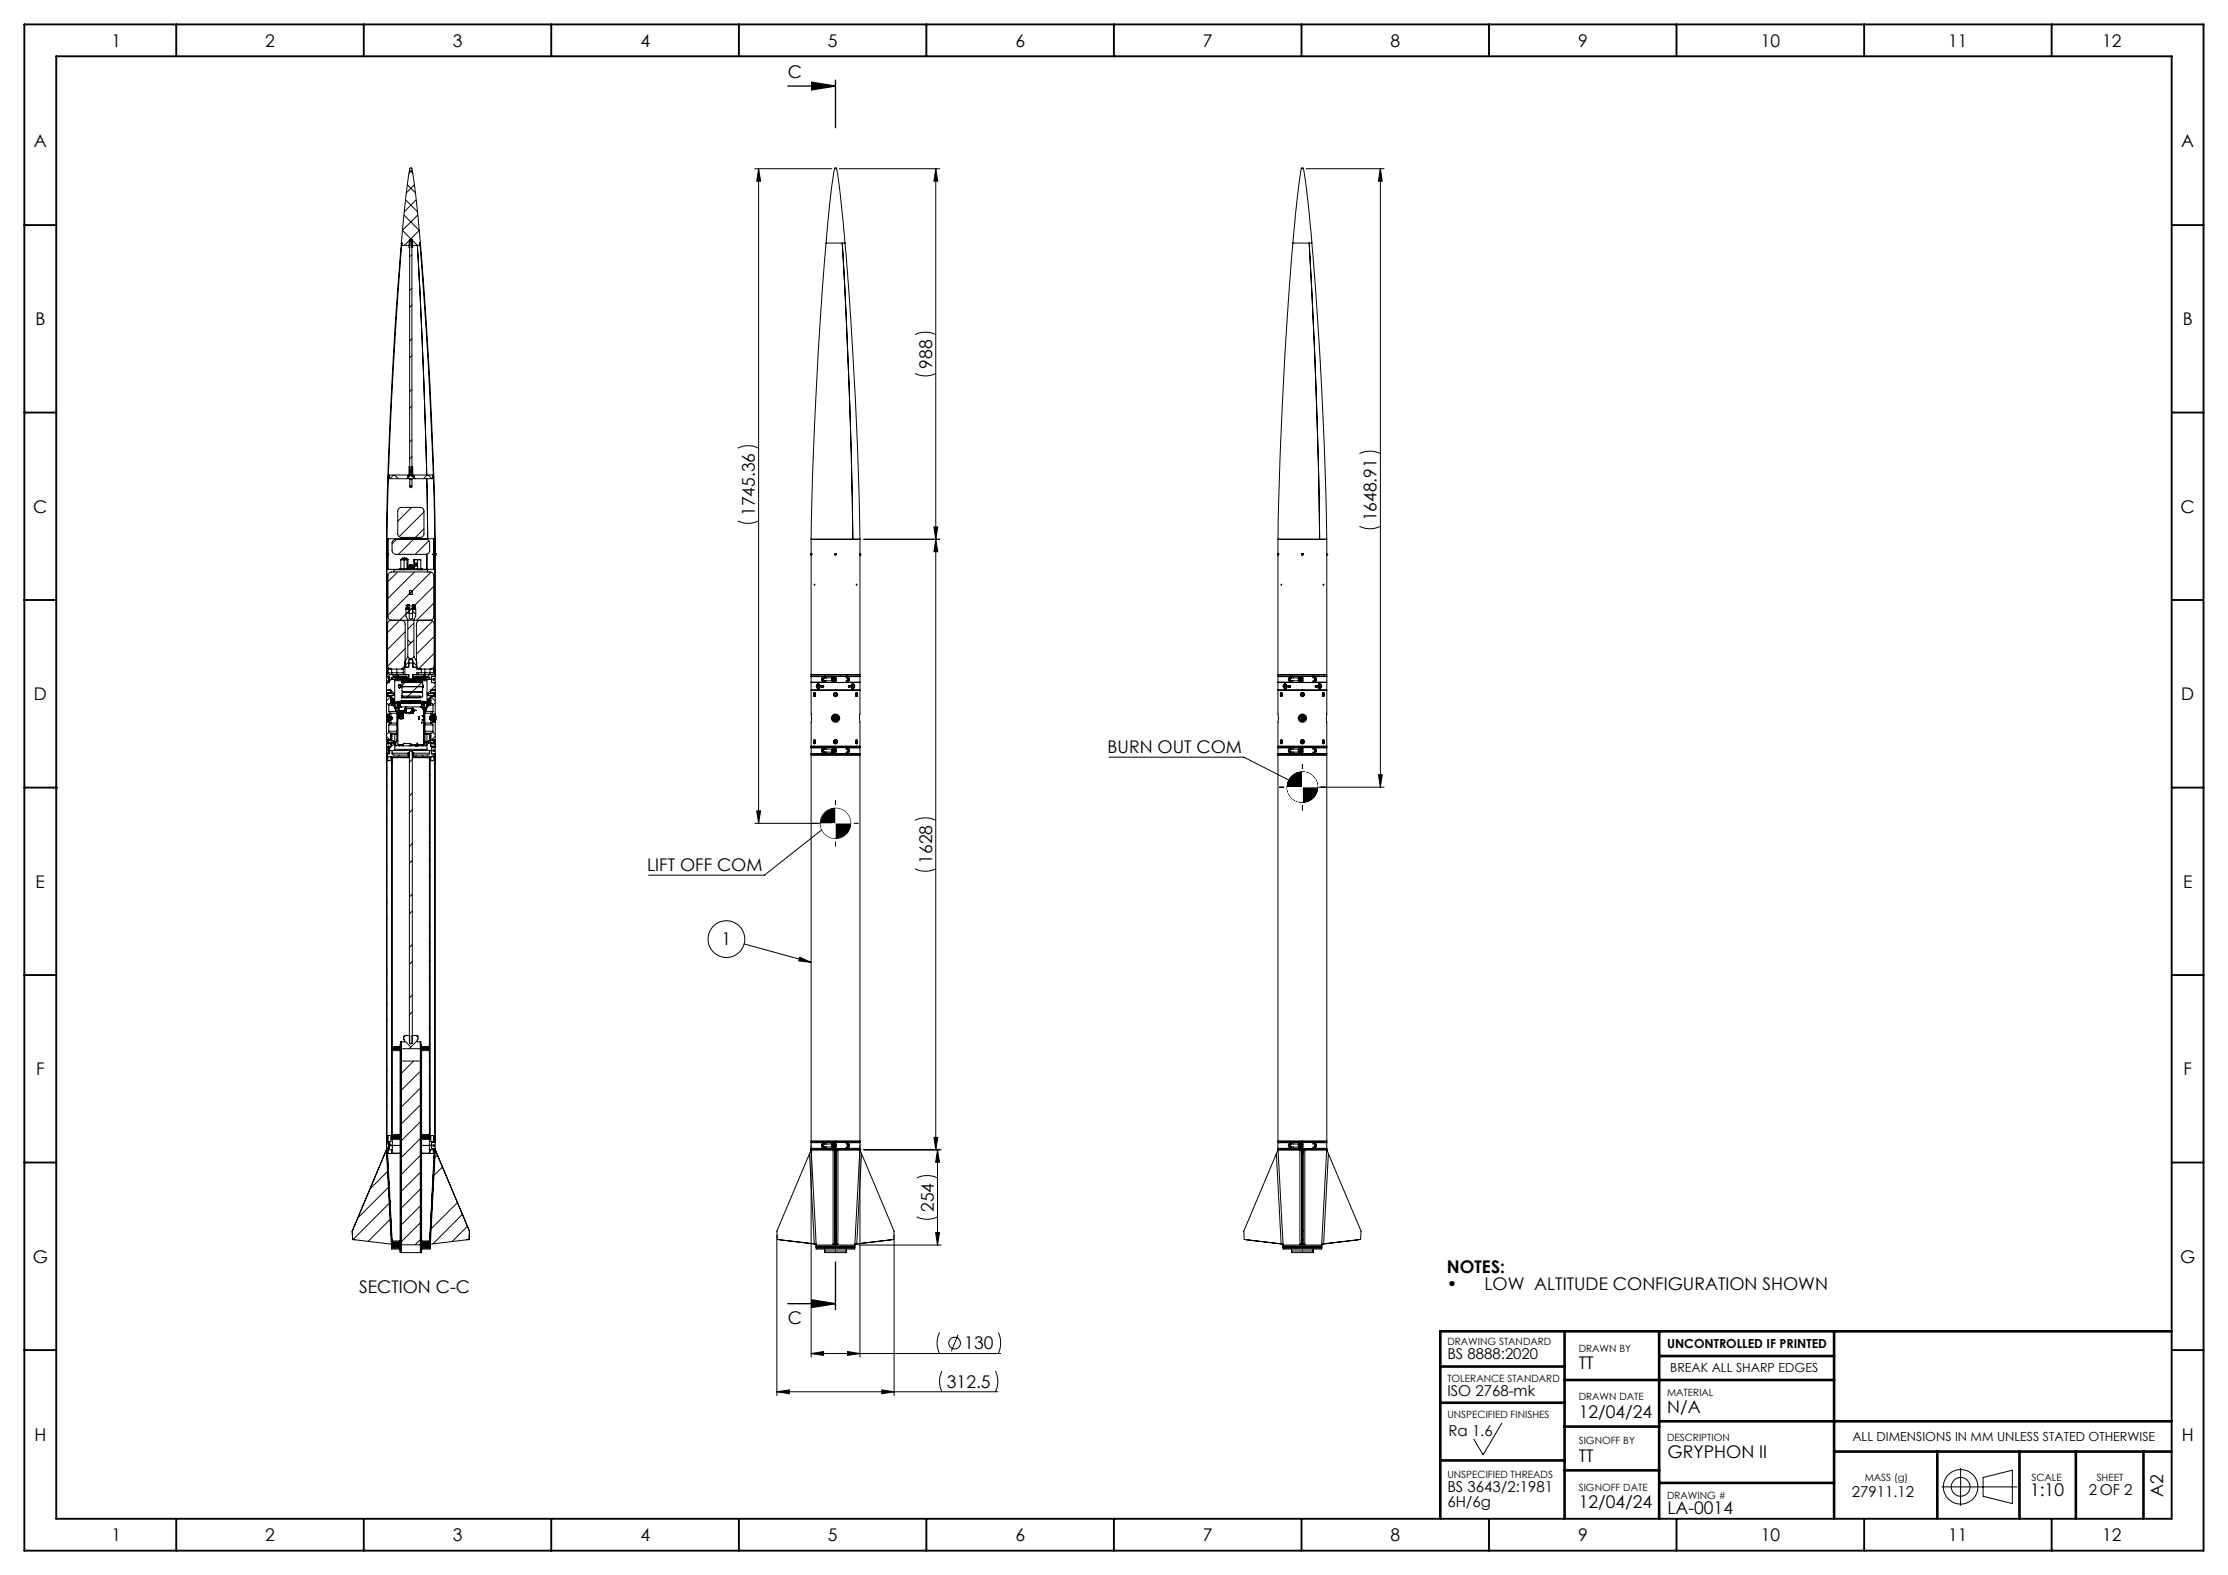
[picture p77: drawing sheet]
<svg xmlns="http://www.w3.org/2000/svg" width="420mm" height="297mm" viewBox="0 0 420 297" stroke-linecap="round" stroke-linejoin="round" font-family="sans-serif">
<defs><g id="words">
<g font-size="3.3">
<text x="21" y="8.8">1</text>
<text x="50" y="8.8">2</text>
<text x="85.4" y="8.8">3</text>
<text x="120.7" y="8.8">4</text>
<text x="156.1" y="8.8">5</text>
<text x="191.4" y="8.8">6</text>
<text x="226.8" y="8.8">7</text>
<text x="262.1" y="8.8">8</text>
<text x="297.5" y="8.8">9</text>
<text x="331.9" y="8.8">10</text>
<text x="367.3" y="8.8">11</text>
<text x="396.3" y="8.8">12</text>
<text x="148.5" y="14.7">C</text>
<text x="6.4" y="27.7">A</text>
<text x="411.2" y="27.7">A</text>
<text x="6.7" y="61.3">B</text>
<text x="411.5" y="61.3">B</text>
<text x="175.7" y="69.5" transform="rotate(-90 175.7 69.5)">988</text>
<text x="6.3" y="96.6">C</text>
<text x="142.3" y="97.3" transform="rotate(-90 142.3 97.3)">1745.36</text>
<text x="259.5" y="98.3" transform="rotate(-90 259.5 98.3)">1648.91</text>
<text x="411.1" y="96.6">C</text>
<text x="6.4" y="132">D</text>
<text x="411.2" y="132">D</text>
<text x="208.8" y="142">BURN OUT COM</text>
<text x="6.7" y="167.3">E</text>
<text x="122" y="164.3">LIFT OFF COM</text>
<text x="175.7" y="162.9" transform="rotate(-90 175.7 162.9)">1628</text>
<text x="411.5" y="167.3">E</text>
<text x="136" y="178.3">1</text>
<text x="6.8" y="202.7">F</text>
<text x="411.6" y="202.7">F</text>
<text x="176" y="228.5" transform="rotate(-90 176 228.5)">254</text>
<text x="6.2" y="238.1">G</text>
<text x="411" y="238.1">G</text>
<text x="67.7" y="243.8">SECTION C-C</text>
<text x="272.8" y="240">NOTES:</text>
<text x="272.8" y="243.2">•</text>
<text x="279.8" y="243.2">LOW ALTITUDE CONFIGURATION SHOWN</text>
<text x="148.5" y="249.6">C</text>
<text x="181.8" y="254.4">130</text>
<text x="178.5" y="261.7">312.5</text>
<text x="297.6" y="258.2">TT</text>
<text x="297.6" y="267.3">12/04/24</text>
<text x="314.3" y="266.5">N/A</text>
<text x="6.5" y="271.6">H</text>
<text x="297.6" y="275.6">TT</text>
<text x="314.4" y="274.8">GRYPHON II</text>
<text x="411.3" y="271.6">H</text>
<text x="297.6" y="284.4">12/04/24</text>
<text x="314.3" y="285.4">LA-0014</text>
<text x="382.7" y="282">1:10</text>
<text x="407.8" y="282.2" transform="rotate(-90 407.8 282.2)">A2</text>
<text x="21" y="290.6">1</text>
<text x="50" y="290.6">2</text>
<text x="85.4" y="290.6">3</text>
<text x="120.7" y="290.6">4</text>
<text x="156.1" y="290.6">5</text>
<text x="191.4" y="290.6">6</text>
<text x="226.8" y="290.6">7</text>
<text x="262.1" y="290.6">8</text>
<text x="297.5" y="290.6">9</text>
<text x="331.9" y="290.6">10</text>
<text x="367.3" y="290.6">11</text>
<text x="396.3" y="290.6">12</text>
</g>
<g font-size="2.8">
<text x="272.8" y="256.3">BS 8888:2020</text>
<text x="272.8" y="263.2">ISO 2768-mk</text>
<text x="273.1" y="270.7">Ra 1.6</text>
<text x="272.8" y="281.3">BS 3643/2:1981</text>
<text x="393.8" y="281.9">2 OF 2</text>
<text x="272.8" y="284.2">6H/6g</text>
<text x="349.1" y="282.2">27911.12</text>
</g>
<g font-size="2.4">
<text x="314.3" y="254.2">UNCONTROLLED IF PRINTED</text>
<text x="314.8" y="258.7">BREAK ALL SHARP EDGES</text>
<text x="349.2" y="271.7">ALL DIMENSIONS IN MM UNLESS STATED OTHERWISE</text>
</g>
<g font-size="1.9">
<text x="272.8" y="253.6">DRAWING STANDARD</text>
<text x="297.6" y="255">DRAWN BY</text>
<text x="272.8" y="260.6">TOLERANCE STANDARD</text>
<text x="297.6" y="263.9">DRAWN DATE</text>
<text x="314.3" y="263.2">MATERIAL</text>
<text x="272.8" y="267.3">UNSPECIFIED FINISHES</text>
<text x="297.6" y="272.3">SIGNOFF BY</text>
<text x="314.3" y="271.7">DESCRIPTION</text>
<text x="272.8" y="278.7">UNSPECIFIED THREADS</text>
<text x="297.6" y="281">SIGNOFF DATE</text>
<text x="351.5" y="279.3">MASS (g)</text>
<text x="382.9" y="279.3">SCALE</text>
<text x="395.2" y="279.3">SHEET</text>
<text x="314.3" y="282.6">DRAWING #</text>
</g>
</g></defs>
<g fill="none" stroke="#000" stroke-width=".19">
<path d="M76.5 37.7l2.2 2.2M76.8 34.8l1.5 1.6M77.2 32.1l.6 .6M77.7 32.1l-.6 .6M78.1 34.8l-1.5 1.6M78.4 37.7l-2.2 2.2M142.3 31.8h14.5M143 31.8v123.4M143 31.8l.4 2.4h-.7zM157.3 31.8a174.3 174.3 0 0 0-1.6 14M157.3 31.8a.22 .22 0 0 1 .2-.2 .22 .22 0 0 1 .2 .2M157.3 31.8h.4"/>
<path d="M157.7 31.8l.7 5 .9 9M158.2 31.8h18.9M176.4 31.8v185M176.4 31.8l.4 2.4h-.7zM245.3 31.8l-.7 5.2-.9 8.8M245.3 31.8a.22 .22 0 0 1 .2-.2 .22 .22 0 0 1 .2 .2M245.3 31.8h.4M245.7 31.8l.3 1.7a588.3 588.3 0 0 1 3.6 50.5l.5 17.7M246.2 31.8h14.7M260.2 31.8v116.6M260.2 31.8l.4 2.4h-.8zM74.9 57.1l-.1 .1"/>
<path d="M75.2 53.6l-.2 .2M75.4 50.2l-.1 .2M75.7 45.8a127.8 127.8 0 0 1 1.6-14.1h.3a104.5 104.5 0 0 1 1.6 14.1M75.7 45.8a856.7 856.7 0 0 0-2.8 55.9M75.7 45.8h.1v.5h1.4l.1-.5h-.1v.5M75.7 46.8l-.1 .1M75.8 45.8a851.6 851.6 0 0 0-2.8 55.8h.2M76.2 40.5l2.8 2.9-1.5 1.6-1.6-1.6 2.8-2.9M77.2 45.2h.5M77.2 45.2l-.1 1.4h.1M77.2 45.2l.3-.2 .2 .2M77.2 45.3l-1 1"/>
<path d="M77.3 45.4h.4M77.3 45.4h.1M77.3 45.4l-.1 .1M77.3 45.4h.3M77.3 45.4v.2M77.3 45.5l.4 .1-.1 43-.4-.1zM77.6 45.4v.2M77.7 45.4h-.1M77.7 45.4v.1M77.7 48l-.5 .4M77.7 54.3l-.5 .5M77.7 57.5l-.5 .4"/>
<path d="M77.7 45.2l.1 1.4h-.1M77.7 45.3l1 1 1.2 25.7 .5 17.6M79.1 45.8v.5h-1.4l-.1-.5h.2v.5M79.1 45.8h.1M79.1 45.8a881.9 881.9 0 0 1 2.8 55.8h-.2M79.2 45.8a835.1 835.1 0 0 1 2.8 55.9M79.3 46.4l-.1 .1M79.5 49.3l-.1 .1M79.8 52.2l-.2 .2M155.7 45.8h3.1M155.7 45.8a857.2 857.2 0 0 0-2.8 55.9M158.8 45.8a1179.3 1179.3 0 0 1 2 55.9"/>
<path d="M158.8 45.8h.5M159.3 45.8a835 835 0 0 1 2.8 55.9M243.7 45.8a857.2 857.2 0 0 0-2.8 55.9M243.7 45.8h3.1M246.8 45.8a1226.9 1226.9 0 0 1 2 55.9M246.8 45.8h.5M73.7 77.3l-.1 .1M73.9 74l-.1 .1M74.1 70.6l-.1 .2M74.3 67.2l-.2 .2M77.7 63.9l-.5 .4M77.7 73.4l-.5 .4"/>
<path d="M77.7 67l-.5 .5M77.7 76.6l-.5 .4M80.4 61.1l-.1 .1M80.6 64.1l-.2 .1M80.7 67.1l-.1 .2M80.9 70.1l-.1 .2M81.4 79.2l-.2 .1M172.5 70.4a4.3 4.3 0 0 0 3.9 0M172.5 63.1a4.5 4.5 0 0 1 3.9 0M73 97l-.1 .2M73.1 93.8l-.1 .1M73.2 90.5l-.1 .2"/>
<path d="M73.2 90h.2M73.2 89.8h.2M73.4 90h-.2v.3h3.5M73.4 87.2l-.2 .2M74.2 89.6l-.7 .7M74.4 89.6l.7 .7M75.2 95.9l.5-.2h3.5a.68 .68 0 0 1 .7 .7v4.2a.68 .68 0 0 1-.7 .7h-3.5a.68 .68 0 0 1-.7-.7v-4.4zM76.7 90.3l.6-.1v1.6M76.9 90.1h.1M76.9 90.1v-.3h.3v-.8h.5v.8h.3v.3M76.9 90.1l-.2 .2M76.9 90.1l.4 .1a.19 .19 0 0 0 .1 .2 .19 .19 0 0 0 .2-.2l.4-.1"/>
<path d="M77.1 88l.2 .1v1.4h-.2zM77.2 89.6h.1M77.2 89.6h-3.9l.1 .4M77.2 89.7v.1M77.6 88.1l.2-.1v1.5l-.2-.1zM77.6 95.7l-2.6 2.6M77.7 89.6h3.9l-.1 .4M77.7 82.9l-.5 .4M77.7 86.1l-.5 .4M77.7 89.7l.1 .1M77.9 90.1h.1M78 90.1l.2 .2"/>
<path d="M79.9 99.7l-1.6 1.6M79.9 96.5l-4.6 4.7M80.4 90.3l.2 11.3M80.5 89.6l-.7 .7M80.7 89.6l.7 .7M81.5 82.3l-.1 .1M81.5 90h.2M81.5 89.8h.2M81.6 85.3l-.1 .1M81.7 90v.3l-4-.1v1.6M81.7 88.4l-.1 .1M82 97.6l-.1 .2"/>
<path d="M139.1 98.2a4.3 4.3 0 0 0 3.9 0M139.1 84.5a4.5 4.5 0 0 1 3.9 0M176.1 99.4h.7l-.4 2.3zM256.3 99.2a4.3 4.3 0 0 0 3.9 0M256.3 85.5a4.5 4.5 0 0 1 3.9 0M72.8 104.5h.1M72.9 104.7h.1M72.9 104.4h.1M72.9 101.7v25.8h.5v1.2h-.5v1.9M72.9 104.4v.1M72.9 101.7h.2v2.8M72.9 104.6h.1"/>
<path d="M72.9 104.5h.4v.1h-.4M72.9 104.6v.1M73 104.4v.1M73 104.5h.1M73 104.6h.1M73 101.7v2.8M73 104.6v22.6M73 105.2h.1M73 106.7l-.1 .1M73 109.8l-.1 .1M73 113l-.1 .1M73 116.2l-.1 .1"/>
<path d="M73.1 104.6v2.7h.1M73.1 103.4l-.1 .1M73.2 107.3h2.1M73.2 101.6h7.3M73.2 101.6v2.9M73.2 104.6v2.7M73.2 106.4l-.1 .1M73.8 116.9a.68 .68 0 0 1-.7-.6v-7.8a.68 .68 0 0 1 .7-.7h7.2a.68 .68 0 0 1 .8 .7v7.8a.68 .68 0 0 1-.8 .6M74.1 101.9l.5-.2h5.7a.72 .72 0 0 1 .7 .7v1.4a.77 .77 0 0 1-.7 .7h-5.7a.77 .77 0 0 1-.7-.7v-1.4zM74.3 107.8v-.4h6.3v.4M74.8 101.7l-.9 .8M75 107.8l-1.9 1.9"/>
<path d="M75.3 107.2h.9v.2h-.9zM75.6 105.5h1.1M75.6 105.5v1.7M75.6 105.5h1.3M75.6 105.5h.6v1.7M75.6 105.5h.1M75.7 116.9a.72 .72 0 0 1 .7 .8v7.8a.68 .68 0 0 1-.7 .7M75.9 105.3v.1M75.9 105.3h.3M76.2 105.3v.1M76.2 105.4l.7 .1M76.2 105.4l-.6 .1"/>
<path d="M76.2 107.2h2.5M76.3 105.3v.1M76.3 105.3h.3M76.4 119.1l-3.3 3.3M76.5 114.8h.6M76.6 105.3h.1M76.6 105.3v.1M76.7 105.5h.2M76.7 105.5v1.7M76.9 105.5h-.2M76.9 105.5h.1M76.9 114.1h-.3v.6h.3h-.3l-.1 1.5 .4 .6v7l-.6 1v2.4"/>
<path d="M76.9 105.5v1.7M77.1 107.2h.1M77.1 107.1h.2M77.1 107.1h.1M77.1 107.1h.7M77.1 107.2h.7M77.1 106.8v.3M77.1 107.1v.1M77.1 114.6h.1M77.1 107.1h.4M77.1 114.6v.2M77.1 114.9v-.3h-.2v-.6h.2v.3h.7v-.3h.2v.6h-.2v.3"/>
<path d="M77.1 114.8l.1 .1M77.2 106.7h.3M77.2 106.7l-.1 .1M77.2 114.9v.8l.6-.1v-.7M77.2 114.9v1.7l.3 .2 .3-.2v-1.7M77.2 111.4h.5v.7h-.5zM77.2 107.2h.1M77.2 107.1l-.1 .1M77.2 106.5h.5M77.2 106.5l.1 .6M77.3 107.1h.2M77.4 104.5h.1z"/>
<path d="M77.5 106.7h.3M77.5 107.2h.1M77.5 107.1l-.3 .1M77.5 107.1h.3M77.7 107.1h-.2M77.7 107.1h.1M77.7 106.5v.6M77.7 107.1l-.2 .1M77.7 107.1v.1M77.7 111.4l-.5 .6M77.8 106.7v.1M77.8 115.2l.6 .6"/>
<path d="M77.8 107.1l-.1 .1M77.8 114.8h.6v1.4l-.4 .6v7l.6 1v1.4h2.5M77.8 114.8v.1M77.8 107.2h.1M77.8 114.6h.1M77.8 107.1v.1M77.8 107.1h.1M77.8 106.8v.3M77.9 101.7l-2.8 2.8M78 105.5h.1M78 105.5v1.7M78 114.1h.3v.6h-.3h.3v.1"/>
<path d="M78 117.5l-1.1 1.1M78.1 107.8l-5 5M78.1 106.6a.31 .31 0 0 0 .3 .2 .31 .31 0 0 0 .3-.2M78.1 106.3v.3M78.1 106.3a.31 .31 0 0 1 .3-.2 .31 .31 0 0 1 .3 .2M78.1 105.5h1.2M78.1 105.5v.8M78.1 106.6v.6M78.2 105.5h-.2M78.2 105.5h-.1M78.2 105.5h.5M78.2 114.1l-1.7 1.7"/>
<path d="M78.4 106.3h.1M78.5 106.3l-.1 .3a.17 .17 0 0 0 .3-.1 .17 .17 0 0 0-.2-.2M78.5 106.3a.19 .19 0 0 0-.2 .2 .19 .19 0 0 0 .2 .1M78.6 106.4v.1M78.7 107.2h.9v.2h-.9zM78.7 106.3v.3M78.7 105.5h.6M78.7 105.5v.8M78.7 106.6v.6M79.2 116.9a.77 .77 0 0 0-.7 .8v7.8a.72 .72 0 0 0 .7 .7M79.3 105.5v1.7M79.6 107.3h.9"/>
<path d="M80.5 107.3h1.2M80.5 101.6h1.2M80.5 101.6v.1M80.5 104.5v2.8M80.8 102l-2.5 2.5M81.3 107.9l-8.2 8.1M81.6 117.1l-3.1 3.1M81.7 101.6v2.9M81.7 104.6v2.7M81.8 113.7l-3.3 3.2M81.8 110.6l-8.7 8.7M81.8 104.6v2.7h-.1"/>
<path d="M81.8 105.2h.1M81.8 107.3h.1M81.8 103.4l.1 .1M81.9 104.6l.1 .1M81.9 104.6h.1M81.9 104.5h.1M81.9 101.7v2.8M81.9 104.6v22.6M82 104.4l-.1 .1M82 104.5h-.4v.1h.4M82 104.6v.1M82 104.4h.1"/>
<path d="M82 104.7h.1M82 104.5h.1M82 101.7v28.9M82 101.7h-.2v2.8M82 100.8l-.1 .1M82 116.6l-.1 .1M82 119.8l-.1 .1M82 107.1l-.1 .1M82 103.9l-.3 .4M152.9 104.5v.2M152.9 104.5h.1M152.9 104.4h.1"/>
<path d="M152.9 101.7h7.9M152.9 101.7h9.2M152.9 104.4v23.1h9.2v-22.8M152.9 101.7v2.7M152.9 104.4v.1M153.5 110.1l.1 .2zM153.6 110.2v.1M157.4 104.4h.2l-.2 .2zM157.4 104.6h.1M157.6 104.5h.1M157.6 104.5v.1h-.2M157.6 104.5l-.2 .1"/>
<path d="M160.8 101.7h1.3M161.4 110.2v.1M161.5 110.1v.2zM162.1 104.4v.2M162.1 104.6h.1M162.1 104.6v.1M162.1 101.7v2.7M162.8 101.7h14.3M176.4 101.7l.4 2.3h-.7zM240.9 104.5v.2M240.9 104.5h.1M240.9 104.4h.1"/>
<path d="M240.9 101.7h7.9M240.9 101.7h9.2M240.9 104.4v23.1h9.2v-22.8M240.9 101.7v2.7M240.9 104.4v.1M241.5 110.1l.1 .2zM241.6 110.2v.1M245.4 104.6h.1M245.4 104.4h.2l-.2 .2zM245.6 104.5h.1M245.6 104.5l-.1 .2-.1-.1M245.6 104.5l-.2 .1"/>
<path d="M248.8 101.7h1.3M249.4 110.2v.1M249.5 110.1v.2zM250.1 104.4v.2M250.1 104.6h.1M250.1 104.6v.1M250.1 101.7v2.7M72.9 134.6v1.6M72.9 130.6v.7M72.9 139.5v.7M72.9 128.6h.4M72.9 128.6l.4 .1"/>
<path d="M72.9 127.6h.4M72.9 130.6h.4v.1h.8v.5M72.9 128.4h.5M72.9 127.8h.5M72.9 127.6v1M72.9 131.3v3.3M72.9 136.2v3.3M72.9 139.5h.4v.1h.8v.5M72.9 130.1h.8v.7h.5M72.9 134.6h.5v.4M72.9 138.8l.7 .8M72.9 132.5l.4 .4"/>
<path d="M72.9 139.7v.1M72.9 140v.1M72.9 139.8v.2M72.9 130.7v.2M72.9 131.1v.1M72.9 130.9v.2M72.9 131.2v.1h.4M72.9 131.1h.2M72.9 130.9h.2M72.9 140h.2M72.9 139.8h.2M72.9 139.5v.2"/>
<path d="M72.9 130.7h.2v.5h-.2M72.9 139.7h.2v.4h-.2M72.9 139.5h.4M72.9 130.6v.1M72.9 139.5h.1M73 135.4h.1M73 135.3h.1M73 135.2h.1M73 135.1h.1M73 134.9h.1zM73 135.8h.1M73 135.7h.1"/>
<path d="M73 135.6h.1M73 135.5h.1M73 135.9h.1M73 127.1v.1h-.1M73 126.2h.2M73 126.3l.2 .2M73 125.7l-.1 .1M73.1 134.9h.1M73.1 135.9h.1M73.1 135.4h.1M73.1 134.9v.2M73.1 134.9h.2l-.1 .3"/>
<path d="M73.1 135.1l-.1 .1M73.1 135.1v.8M73.1 135.4v.2l.1-.2M73.1 135.7v.2M73.1 135.4v-.2l.1 .2M73.1 135.7h.1M73.1 135.1h.1M73.2 126.9l.3 .3h1.3M73.2 126.9h.6M73.2 126.2h.6M73.2 126.2v.7M73.2 128.7l-.3 .3"/>
<path d="M73.2 135.7v.2M73.2 134.9v.2M73.2 135.1h-.1M73.2 135.4v.2M73.2 135.4h.1M73.2 135.2v.2M73.2 135.2h.1M73.2 135.6l.1 .3h-.2M73.3 127.5l-.4 .1M73.3 127.5h.1M73.3 128.7h.1M73.3 130.6h.1"/>
<path d="M73.3 127.5v.1M73.3 134.1l.1 .3 .3 .1M73.3 137.9l.2 .3 .2 .1M73.3 127.6h.1M73.3 128.6h.1M73.3 127.8h.1M73.3 128.4h.1M73.3 132.9h.6M73.3 134.1h1.4M73.3 136.7h1.5M73.3 137.9h1.5M73.3 127.9h.1"/>
<path d="M73.3 127.6v1M73.3 132.9v1.2M73.3 136.7v1.2M73.3 128.6v.1M73.3 128.3h.1M73.3 135.4h.2M73.3 131.2h.4M73.3 138.1l-.4 .4M73.4 128.1h7.9M73.4 136.2l.1 .2M73.4 135.7h.1M73.4 135v.1"/>
<path d="M73.4 135.8h.1M73.4 135.8v.4h-.5M73.4 135l.3 .2M73.5 135.6l-.1 .1M73.5 135.6h.2M73.5 135.3h.1M73.5 129.9l.1 .2M73.5 135.5h.1M73.5 135.3h.2M73.5 135.5h.2M73.5 135.3l.4 .1M73.5 135.3v.2"/>
<path d="M73.6 130.1l.1 .1M73.6 135.1v.1M73.6 135.6v.1M73.7 135.6h.1M73.7 135.2h.1M73.7 135.6v.7M73.7 135.6l-.3 .2M73.7 134.5v.7h-.3v-.4h-.4v1.2h.4v-.3M73.7 135.1l.2 .1-.2 .1M73.7 132.6h.1M73.7 138.3h1.1M73.7 136.3h1.1"/>
<path d="M73.7 134.5h1.1M73.7 132.6h-.3l-.1 .3M73.7 136.3l-.3 .1-.1 .3M73.7 131.9h.2v.3M73.7 139.1h.2v.2h-.2M73.7 131.1v1.5M73.7 138.3v1.4h.4l.1 .2-.1 .1M73.7 138.9h.2M73.7 138.7h.2M73.7 131.5h.2M73.7 132.2h.2M73.7 132.3l.1 .1"/>
<path d="M73.7 134.5l-.4 .4M73.7 130.2l.7 .7M73.7 135.5l.2 .1-.2 .1M73.7 135.3h-.4v.2h.2M73.8 139.3h.1M73.8 139.1h.1M73.8 138.9h.1M73.8 138.7h.1M73.8 131.5h.1M73.8 131.7h.1M73.8 131.9h.1M73.8 132.1h.1"/>
<path d="M73.8 126.2a.68 .68 0 0 1-.7-.7v-7.8a.72 .72 0 0 1 .7-.8h7.3a.77 .77 0 0 1 .7 .8v7.8a.72 .72 0 0 1-.7 .7M73.8 126.2h1.9M73.8 132.8h.1M73.8 132.4v.4M73.8 132.5h.2M73.8 132.4h.2M73.8 132.8l.1 .1M73.8 132.7h.2M73.8 126.9l.1 .2 .2 .1M73.8 126.9h1M73.8 135.2v.4M73.8 126.2v.7"/>
<path d="M73.9 131.5v.2h-.2M73.9 138.7v.2M73.9 135.5h-.4M73.9 132.9h.1M73.9 131.1l-1 1.1M73.9 128h2.9M73.9 132.7v.2M73.9 127.2l.5 .5M73.9 132.9l.5 .5M74 127.7h-.1M74 132.5v.2M74 132.7h.1"/>
<path d="M74 132.9h.1M74 132.5h.1M74 132.9v-.1h.2v.1M74 131.9h.2v.8h.1M74 131.8h.2M74 131.8v.9h-.2M74.1 132.9h.1M74.1 132.8v.1M74.2 132.9h.1M74.2 131.8v.6h6.5v-.6M74.2 132.7h.1M74.2 132.5h.1"/>
<path d="M74.2 130.8v.3M74.2 131.1l-.9 .1v.1h-.4M74.2 132.7h.2v.7M74.2 132.5h6.5M74.2 130.8l.1 .2-.1 .1M74.3 132.7l-.1 .2M74.4 133.4l.1 .2M74.4 138.5h.4M74.4 138.5v2.8h6.1v-2.8M74.4 132.4v-4.1h6.1v4.1M74.4 138.5h-.7M74.4 132.5l.2 1"/>
<path d="M74.4 130.6l-.2 .2M74.5 133.6l.3 .7M74.5 133.6h.1M74.5 133.5h.1M74.6 132.6h.1M74.6 132.5v.1M74.6 132.5h.1M74.6 132.6h.2M74.6 133.5h.3M74.6 133.6l.3 .7M74.6 133.5v.1M74.6 139.8h-.1v.7l.1 .1"/>
<path d="M74.6 133.5h.1M74.6 139.8v.8M74.6 127.2l-1.2 1.3M74.8 127.5h.3M74.8 127.2h.3M74.8 134.3v.3M74.8 134.3h.1M74.8 132.5v.1M74.8 132.6h.1M74.8 132.5h.1M74.8 127.5h-.2v.5h2.2M74.8 127.2v.3"/>
<path d="M74.8 126.9l-.2 .3M74.8 126.9h1.2M74.8 139.5l-.1 .3M74.8 139.5h.1M74.8 126.2v.7M74.8 134.6v4.9M74.8 128.1l.2 .2M74.9 132.7h.5M74.9 132.5v1M74.9 133.5h.1M74.9 134.3v.2M74.9 132.5h.1"/>
<path d="M74.9 132.4v-.2l.1 .2M74.9 139.5v.3h-.3M74.9 134.5l-.1 .1M74.9 134.5v5M75 132.5h.1M75 133.1h.1M75 132.7h.1M75 132.8v.3M75 132.7h.4v.7M75.1 127.5h1.5l.2 .3v.3M75.1 132.5h.1M75.1 135.1h.4"/>
<path d="M75.1 127.2h1.9M75.1 127.2v.3M75.1 132.4v-.2l.1 .2M75.1 134.2h.1M75.1 135.1h.1M75.1 134.6h.1M75.1 134.2h.4M75.1 135.5h.1M75.1 135.5h.4M75.1 134l.4 .1M75.1 134.7l.4 .1M75.1 134.9l.4 .1"/>
<path d="M75.1 134.9h.4M75.1 134.9h.1M75.1 134.7v.1M75.1 134h.1M75.1 134h.4M75.1 134.6h.4M75.1 134.7h.4M75.2 132.5h.1M75.2 133l-.2 .2M75.2 133.6v.1M75.2 133.2l-.2 .1v7l1 .1M75.2 129.1h.1"/>
<path d="M75.2 129.7h.1M75.3 132.5h.1M75.3 132.4v-.2l.1 .2M75.3 129.1l.2 .1a.25 .25 0 0 1 .1 .4 .25 .25 0 0 1-.4 0 .25 .25 0 0 1 .1-.4zM75.3 129.1l.3 .3M75.3 129.1h.1M75.3 129.1l-.2 .3 .2 .3M75.4 132.5h.1M75.4 132.5v.2M75.4 129.1a.29 .29 0 0 0-.3 .3 .29 .29 0 0 0 .3 .3M75.4 133.4h.1M75.5 133.3h.1"/>
<path d="M75.5 132.5h.1M75.5 134h.2v1.6h-.2zM75.5 135.5h-.4M75.5 135.3h-.4h.4M75.5 134.4h-.4h.4M75.5 134.6h-.4M75.5 132.5v.8M75.6 129.4l-.3 .3M75.6 132.5h.1M75.6 132.1h.1M75.6 132.1v.3M75.6 133.3l-.1 .1"/>
<path d="M75.7 132.5h.1M75.7 135.5h.2M75.7 135.1h.2M75.7 135.3h.2M75.7 135h.2M75.7 134.9h.2M75.7 134.6h.2M75.7 134.2h.2M75.7 134.4h.2M75.7 134.8h.2M75.7 134.1h.2M75.7 134h.2"/>
<path d="M75.7 134.7h.2M75.7 126.2h.3M75.7 128.3v.4h3.5v-.4M75.7 131.2h3.5v.4h-3.5zM75.7 132.1h.1M75.7 132.1v.3M75.8 134.1h.1M75.8 134h.1M75.8 134.2h.1M75.8 134.4h.1M75.8 134.6h.1M75.8 134.8h.1"/>
<path d="M75.8 134.7h.1M75.8 135h.1M75.8 134.9h.1M75.8 135.1h.1M75.8 135.3h.1M75.8 135.5h.1M75.8 132.1h.1M75.8 132.1v.3M75.8 132.5h.1M75.8 132.1l.1 .3M75.8 132.1l-.1 .4M75.9 132.5h.1"/>
<path d="M75.9 132.1h.1M75.9 132.1v.3M75.9 134.7h.1M75.9 134h.1M75.9 134.4h.1M75.9 135.5h.1M75.9 134.9h.1M75.9 135.3h.1M75.9 134.6h.1M75.9 134.2h.1M75.9 135.1h.1M75.9 134.7l.1 .1"/>
<path d="M75.9 134v.1M75.9 134.7v.1M75.9 134.9v.1M76 132.5h.1M76 132.1v.3M76 134.7l-.1 .1M76 134l-.1 .1M76 134.4h-.1M76 134.9l-.1 .1M76 135.3h-.1M76 134.2h-.1M76 134.6h-.1"/>
<path d="M76 134.8h-.1M76 135.1h-.1M76 135.5h-.1M76 132.1h.1M76 134.2h.1M76 135.1h.1M76 130.5l-.2 .1v.7l.2 .2h3.5l.2-.2v-.7l-.2-.1M76 129.5l-.2 .1v.7l.2 .2M76 129.5l-.2-.2v-.7l.2-.1h3.5l.2 .1v.7l-.2 .2M76 129.5h3.5M76 130.5h3.5M76 126.9v.3"/>
<path d="M76 126.1v.8M76.1 132.1h.1M76.1 132.1v.3M76.1 132.5h.1M76.1 132.1l.1 .3M76.2 132.5h.1M76.2 133.9h.1M76.2 134h.1M76.2 132.1h.1M76.2 132.1v.3M76.2 133.9v.1M76.3 133.9h.1"/>
<path d="M76.3 134h.1M76.3 132.1h.1M76.3 132.1v.3M76.3 133.9v.1M76.3 132.5h.1M76.3 132.1l.1 .3M76.3 125.8h.7M76.4 133.6h.1M76.4 133.7h.1M76.4 133.8h.1M76.4 133.9h.1M76.4 134h.1"/>
<path d="M76.4 134.1h.1M76.4 134.2h.1M76.4 134.3h.1M76.4 134.4h.1M76.4 133.6v.1M76.4 134.1v.1M76.4 134.2v.1M76.4 134.4h1.4M76.4 133.6h1.4M76.4 134.4h1.3M76.4 132.5h.1M76.4 133.7v.1"/>
<path d="M76.4 122.3l-3.3 3.3M76.4 132.4h.1M76.4 132.4h.2M76.5 134.4h.1M76.5 133.6h.1M76.5 133.6l-.1 .8M76.5 134.4h-.1M76.5 128.5l-.7 .7M76.6 132.5h.1M76.6 132.4h.1M76.6 133.3h-.1M76.6 132.1h.1"/>
<path d="M76.6 132.1v.3M76.7 132.5h.1M76.7 132.1h.1M76.7 132.1v.3M76.8 132.5h.1M76.8 132.1h.1M76.8 132.1v.3M76.8 127.7h-2.9v.4M76.8 128h.1M76.8 132.1l.1 .3M76.9 132.5h.1M76.9 123.8l.4 .5"/>
<path d="M76.9 120.7l.6 .5M76.9 132.1h.1M76.9 132.1v.3M77 132.5h.1M77 132.1v.3M77 131.2l-.4 .4M77 132.1h.1M77 127.2l.1 .9M77 125.8v-.8h.9v.8h.7M77 127.2v.8h.9v-.8M77.1 132.1h.1M77.1 132.1v.3"/>
<path d="M77.1 132.5h.1M77.1 124.4h.7M77.1 124.4l-.1 1.4M77.1 124.4l.4-.2 .3 .2M77.1 127.9l-.8 .8M77.1 124.8l-1.4 1.4M77.2 132.5h.1M77.2 134.6h.1M77.2 134.5h.1M77.2 132.1h.1M77.2 132.1v.3M77.2 132.3h.1"/>
<path d="M77.3 132.1h.1M77.3 132.1v.3M77.3 132.5h.1M77.3 132.3h.1M77.4 132.5h.1M77.4 132.1v.3M77.4 132.1h.1M77.4 132.1l.1 .3M77.5 132.5h.1M77.5 132.1h.1M77.5 132.1v.3M77.6 132.1h.1"/>
<path d="M77.6 132.1v.3M77.6 132.5h.1M77.6 132.3h.1M77.7 132.5h.1M77.7 132.3h.1M77.7 132.1v.3M77.7 134.4h.1M77.7 132.1h.1M77.7 133.6v.8M77.7 133.6h.1M77.7 133.7h.1M77.7 133.8h.1"/>
<path d="M77.7 133.9h.1M77.7 134h.1M77.7 134.1h.1M77.7 134.2h.1M77.7 134.3h.1M77.8 133.6h.1M77.8 133.7h.1M77.8 133.8h.1M77.8 133.9h.1M77.8 134h.1M77.8 134.1h.1M77.8 134.2h.1"/>
<path d="M77.8 134.3h.1M77.8 134.4h.1M77.8 132.1h.1M77.8 132.5h.1M77.8 132.1v.3M77.8 133.7v.1M77.8 134.1v.1M77.8 134.2v.1M77.8 133.6h-1.4M77.8 124.4l.1 1.4M77.8 127.9l.4 .4M77.8 124.8l.8 .7"/>
<path d="M77.8 132.1l.1 .3M77.9 132.5h.1M77.9 134h.1M77.9 133.9h.1M77.9 127.2l-.1 .9M77.9 133.9v.1M77.9 127.2h1.9M77.9 132.1h.1M77.9 132.1v.3M78 132.1h.1M78 132.1v.3M78 132.5h.1"/>
<path d="M78 123.8l-.4 .5M78 120.7l-1.1 1.1M78 132.1l.1 .3M78.1 132.5h.1M78.1 128h.1M78.1 127.7h2.9v.4M78.1 132.1h.1M78.1 128h2.9M78.1 132.1v.3M78.2 132.1h.1M78.2 132.5h.1M78.2 132.1v.3"/>
<path d="M78.2 132.1l.1 .3M78.3 132.5h.1M78.3 132.1h.1M78.3 132.1l.1 .3M78.3 132.1v.3M78.3 134h.1M78.3 133.9h.1M78.3 133.9v.1M78.4 132.5h.1M78.4 132.1h.1M78.4 132.1v.3M78.5 132.5h.1"/>
<path d="M78.5 132.1h.1M78.5 132.1v.3M78.6 132.5h.1M78.6 132.1h.1M78.6 132.1v.3M78.7 132.1h.1M78.7 132.1v.3M78.7 132.5h.1M78.7 132.1l.1 .3M78.8 132.5h.1M78.8 132.1h.1M78.8 132.1v.3"/>
<path d="M78.9 132.5h.1M78.9 126.9v.3M78.9 135.1v.1M78.9 135.5v.1M78.9 126.1v.1M78.9 132.1v.3M78.9 132.1h.1M78.9 135.6h.1M78.9 135.5h.1M78.9 135.1h.1M78.9 135.2h.1M79 132.1h.1"/>
<path d="M79 132.1l-.1 .4M79 132.5h.1M79 132.1v.3M79.1 132.5h.1M79.1 132.1v.3M79.1 132.1h.1M79.2 132.1h.1M79.2 132.5h.1M79.2 132.1v.3M79.2 132.4h.1M79.2 132.4h.2M79.3 133.3l.1 .1"/>
<path d="M79.4 132.5h.1M79.4 132.4h.1M79.4 126.9h.7M79.4 126.9h-.8v.3M79.4 126.2v.7M79.4 132.5v.8h-3.9M79.4 133.4h.1M79.5 129.5l.2 .2M79.5 136.2h.1M79.5 136.3v.1zM79.5 132.7v.7M79.5 132.7l.4 .1v.3"/>
<path d="M79.5 132.7h.1M79.5 132.5h.1M79.5 132.7h.5M79.5 132.4v-.2l.1 .2M79.5 132.5v.2M79.6 135.8h.1M79.6 135.7v.1M79.6 135.7h.1M79.6 134.9v.1M79.6 134.9h.1M79.6 135h.1M79.6 128.6l-2.8 2.9"/>
<path d="M79.6 132.5h.1M79.7 129.7v.6l-.2 .2M79.7 129.6l.1-.1-.1-.4 .1 .2-.1 .4M79.7 135.7h.1M79.7 135.7l-.1 .1M79.7 129.2l-.1 .4M79.7 133.2l.2 .1v7M79.7 133.5v.2M79.7 132.5h.1M79.7 132.4v-.2l.1 .2M79.8 132.5h.1M79.8 127.5h-1.5l-.2 .3v.3"/>
<path d="M79.8 127.5h.3M79.8 127.2h.3M79.8 127.2v.3M79.9 133.5h.1M79.9 132.5h.1M79.9 132.4v-.2l.1 .2M80 139.5l.1 .3h.2M80 134.5l.1 .1M80 139.5h.1M80 134.5v5M80 133.5h.3M80 134.3v.2"/>
<path d="M80 134.3h.1M80 132.5h.1M80 132.5v1M80.1 126.9l.2 .3M80.1 126.9h1M80.1 138.5h.4M80.1 139.5l.1 .3M80.1 138.3h1.1M80.1 136.3h1.1M80.1 134.5h1.1M80.1 136.7h1.5M80.1 137.9h1.5"/>
<path d="M80.1 126.2v.7M80.1 132.3v.1M80.1 134.6v4.9M80.1 128.1l-.3 .2M80.1 132.5h.2M80.1 132.5h.1M80.1 132.3h.1M80.1 132.4h.1M80.1 134.3v.3M80.1 127.5h.2v.5h-2.2M80.1 127.2v.3M80.2 128h-.1"/>
<path d="M80.2 134.1h1.4M80.3 133.6l-.3 .7M80.3 133.6h.1M80.3 133.5v.1M80.3 139.8v.8M80.3 133.5h.1M80.3 139.8h.1v.7l-.1 .1M80.3 132.5h.1M80.4 133.6l-.3 .7M80.4 133.5v.1M80.5 138.5h.7M80.5 132.5l-.2 1"/>
<path d="M80.5 130.6l.1 .1M80.5 133.4l-.1 .1M80.6 132.7h.1v-.8h.2v.8h.1M80.6 132.7l.1 .2M80.7 132.7h.1M80.7 132.9h.1M80.7 132.5h.1M80.7 130.8v.3M80.7 131.1l.9 .1v.1h.4M80.7 132.7h-.2v.7M80.7 130.8l-.1 .2 .1 .1M80.7 131.8h.2"/>
<path d="M80.7 132.9v-.1h.2v.1M80.8 132.9h.1M80.8 132.8v.1M80.9 132.9h.1M80.9 131.8v.6h.2M80.9 132.7h.1M80.9 132.5h.1M80.9 132.7h.2M80.9 132.5h.2M80.9 127.7h.1M81 132.9l-.5 .5M81 132.9h.6"/>
<path d="M81 132.9h.1M81 132.7v.2M81 127.2l-.7 .7M81 135.6l.1 .1M81 135.2l.4 .1M81 135.3l.4 .1M81 135.2v.1M81 135.6h.1M81 139.3h.1M81 139.1h.1M81 138.9h.1M81 138.7h.1"/>
<path d="M81 131.5h.1M81 131.7h.1M81 131.9h.1M81 132.1h.1M81 131.5v.2h.2M81 138.7v.2M81 138.9h.2M81 138.7h.2M81 131.5h.2M81 132.2h.2M81.1 126.9h.6M81.1 126.9l-.1 .2-.2 .1"/>
<path d="M81.1 126.2v.7M81.1 132.8l-.1 .1M81.1 126.2h.6M81.1 135.1l-.1 .1M81.1 132.6h.1M81.1 135.7h.1M81.1 135.1h.1M81.1 132.8h.1M81.1 132.4v.4M81.2 135.5h.2M81.2 135.5l-.2 .1M81.2 135.6l.1 .1"/>
<path d="M81.2 135.6h.1M81.2 135.4v.1M81.2 132.6h.3l.1 .3M81.2 136.3l.3 .1 .1 .3M81.2 135.6h.2M81.2 135.2h.1M81.2 131.9h-.2v.3M81.2 139.1h-.2v.2h.2M81.2 138.3v1.4h-.4l-.1 .2 .1 .1M81.2 131.1v1.5M81.2 134.5v.7M81.2 135.6v.7"/>
<path d="M81.2 132.3l-.1 .1M81.2 131.2h.4M81.2 134.5l.3 .3M81.2 131.3l.8 .9M81.2 130.2l-.7 .7M81.2 135.6l.3 .2M81.3 135.1l-.1 .1M81.3 135.1v.1M81.3 135.7h.1M81.3 135.6v.1M81.3 135.4h.1M81.3 135.1h.1"/>
<path d="M81.3 135.4v.1M81.3 128.7h.1M81.3 127.5h.1M81.3 130.1l-.1 .1M81.4 135.5h.1M81.4 135.3h.1M81.4 135.4l-.4 .2M81.4 135.4v.1M81.4 135.3v.1M81.4 135.3h.2v.2h-.2M81.4 135.4h.2M81.4 135.4h.1"/>
<path d="M81.4 127.5v1.2M81.4 128.7h.6M81.4 127.5h.6M81.4 135l.1 .1-.1 .1M81.4 135l-.1 .1 .1 .1M81.4 135.6l-.1 .1 .1 .1M81.4 135.6l.1 .1-.1 .1M81.4 135l.1 .2M81.4 135.6l.1 .1M81.5 135.2h-.1M81.5 135.6v.1M81.5 135.8h.1"/>
<path d="M81.5 135v.1M81.5 135.8v.4h.5M81.5 135l-.3 .2M81.5 135.2h-.3M81.5 135.7l-.1 .1M81.5 135.8v.2M81.5 134.8v.2M81.5 134.8h.4M81.5 136h.4M81.5 135v.2M81.5 135.7v.1M81.5 136.2l-.1 .2"/>
<path d="M81.6 135h.1M81.6 135.9h.1M81.6 135.9h.2M81.6 138.1l.4 .4M81.6 137.9l-.1 .3-.3 .1M81.6 134.1l-.1 .3-.3 .1M81.6 132.9v1.2M81.6 136.7v1.2M81.6 130.6h.1M81.7 135v.4M81.7 135h.1M81.7 135.9h.1"/>
<path d="M81.7 135.4h.1M81.7 135.4v.5M81.7 135.4v-.2l.1 .2M81.7 135.4v.2l.1-.2M81.7 135.1h.1M81.7 135.7h.1M81.7 126.9l-.3 .3h-1.3M81.7 134.9l.1 .2M81.7 126.2v.7M81.7 126.2h.2M81.7 127.9h.1M81.7 128.2h.1"/>
<path d="M81.7 131.1h.3M81.7 130.9h.3M81.7 140h.3M81.7 139.8h.3M81.7 128.7l.3 .3M81.8 135.4h.1M81.8 134.9v.2M81.8 135.7v.2M81.8 135.7l-.1 .2M81.8 134.9h.1M81.8 135.9h.1M81.8 135.7h.1"/>
<path d="M81.8 135.1h.1M81.8 134.9v1M81.8 134.9l-.2 .1M81.8 123.2l-2.9 2.9M81.8 120l-3.3 3.3M81.9 134.8v1.2M81.9 135.9h.1M81.9 134.9h.1M81.9 136h.1M81.9 135.9h-.1M81.9 135.4h.1M81.9 135.5h.1"/>
<path d="M81.9 135.6h.1M81.9 135.7h.1M81.9 135.8h.1M81.9 135.1h.1M81.9 135.2h.1M81.9 135.3h.1M81.9 127.1v.1h.1M81.9 135.8l-.2 .2M82 139.5h-.4M82 130.6v.1M82 139.5h.1M82 140v.1"/>
<path d="M82 139.7v.1M82 139.8v.2M82 131.1v.1M82 130.7v.2M82 130.9v.2M82 131.2v.1h-.4M82 139.5v.2M82 130.7h-.3v.5h.3M82 139.7h-.3v.4h.3M82 139.5v.7M82 134.6v1.6M82 130.6v.7"/>
<path d="M82 130.6h-.4v.1h-.8v.5M82 131.3v3.3M82 136.2v3.3M82 127.5h-.7v1.2h.7M82 139.5h-.4v.1h-.8v.5M82 130.1h-.8v.7h-.5M82 134.6h-.5v.4M82 138.8l-1.5 1.6M82 123l-.1 .1M82 126.2l-.3 .3M82 132.5l-.4 .4M82 129.3l-.7 .8"/>
<path d="M152.9 127.2h9.2zM152.9 128.7h9.2v12.2h-9.2zM152.9 130.1h9.2M152.9 128.6h2.3M152.9 128.6l2.3 .1M152.9 127.6h2.3M152.9 127.6v1M153.4 127.5h.1M153.4 128.7h.1M153.4 130.6a.36 .36 0 0 1 .4 .3 .36 .36 0 0 1-.2 .4 .46 .46 0 0 1-.2-.7zM153.5 139.8v.2M153.5 140l.1 .1"/>
<path d="M153.5 131.2l.1 .1M153.5 130.9v.2M153.5 131.1l.1 .1M153.5 139.5a.38 .38 0 0 1 .2 .4 .38 .38 0 0 1-.2 .3l-.1-.2zM153.5 131.1h.1M153.5 130.9h.1M153.5 140h.1M153.5 139.8h.1M153.5 139.6l.2 .2-.1 .4-.2-.2zM153.5 130.7l.2 .2-.1 .4-.2-.2zM153.6 139.7l-.1 .1M153.6 139.7v.1"/>
<path d="M153.6 139.7h.1M153.6 130.7l-.1 .2M153.6 130.7v.2M153.6 130.7v.1M153.6 131.3h.1M153.6 130.6h.1M153.6 139.5h.1M153.6 131.1v.1M153.6 139.5l-.1 .1M153.6 140v.1M153.6 139.8v.2M153.6 130.6l-.1 .1"/>
<path d="M153.6 130.9v.2M154 129.2a.36 .36 0 0 1 .5-.2 .36 .36 0 0 1 .1 .5l-.4 .4-.2-.3M154 129.2h.2M154 129.6h.2M154 129.6l.4 .2M154 129.2a.33 .33 0 0 1 .5-.1 .33 .33 0 0 1 0 .5 .25 .25 0 0 1-.2 .2 .25 .25 0 0 1-.3-.2M154.2 129.2a.22 .22 0 0 1 .2 .2 .22 .22 0 0 1-.2 .2M154.2 129.6h.1M154.3 129.8h.1M154.3 128.9h.1M154.4 129h-.2l-.2 .2M154.8 129.3l.1 .2z"/>
<path d="M154.9 129.3v.1M154.9 129.4h.1M154.9 129.3h.1M154.9 128.2l.3 .2M154.9 127.9h.1M154.9 128.2h.1M154.9 127.9v.3M155 128.1h.1M155 127.9l.1-.1v.5M155 128.3h.1M155 129.4v.1v-.2l.1 .2M155 129.4l.1 .1"/>
<path d="M155 129.4h.1M155.1 129.5l.1-.2v.2M155.1 129.5h.1M155.2 129.4h.1M155.2 129.4l-.1 .1M155.2 129.4v.1M155.2 129.5h.1M155.2 128.4h.3v.3M155.2 127.8h-.1v.6h.1M155.2 127.6h.3M155.2 128.6h.3M155.2 127.8h-.3v.1"/>
<path d="M155.2 127.6v1M155.2 128.6v.1M155.2 127.5h.3M155.2 128.7h.3M155.2 127.5l-2.3 .1M155.2 127.5v.1M155.3 127.5h.1M155.3 128.7h.1M155.5 127.5h.1M155.5 128.7h.1M155.5 127.5h1.9M155.5 127.5v.3h-.3"/>
<path d="M155.6 127.5h.1M155.6 128.7h.1M156.6 127.5h.1M156.6 128.7h.1M156.8 127.9v.4M156.8 127.8v.1M156.8 127.8v.5M156.8 127.8h.2M156.8 128.3h.2M156.9 135.4h.1M156.9 135.4a.61 .61 0 0 1 .6-.6 .61 .61 0 0 1 .6 .6M156.9 135.4a.61 .61 0 0 0 .6 .6 .61 .61 0 0 0 .6-.6"/>
<path d="M156.9 135.4a.56 .56 0 0 1 .6-.6 .56 .56 0 0 1 .6 .6M156.9 135.4a.56 .56 0 0 0 .6 .6 .56 .56 0 0 0 .6-.6M157 135.4a.51 .51 0 0 1 .5-.5 .51 .51 0 0 1 .5 .5M157 135.4a.51 .51 0 0 0 .5 .5 .51 .51 0 0 0 .5-.5M157 127.9v.4M157 135.4h.1M157 127.8v.1M157 128.3h.1M157.1 128.2v.1M157.1 128.1v.1M157.1 128v.1M157.1 127.9v.1"/>
<path d="M157.1 127.9h.1M157.1 127.8v.1M157.1 128.3v.1M157.1 128.3h.1M157.1 128h.1M157.1 127.8h.1M157.1 128.1h.1M157.1 128.2h.1M157.1 127.9v.2M157.2 127.8h-.2v.6h.2M157.2 127.8h-1.1a.75 .75 0 0 0-.9 .3 2.18 2.18 0 0 0 1.8 .3h.2M157.2 127.8v.6"/>
<path d="M157.3 131.1l.2 .1M157.3 130.9v.2M157.3 140l.2 .1M157.3 139.8v.2M157.4 135.1h.1M157.4 135.3h.1M157.4 127.5v1.2h-1.9M157.4 128.4h.1M157.4 127.8h.1M157.4 135.1v.2h.1l-.1-.1M157.4 135.5v.1M157.4 135.5l.1 .1"/>
<path d="M157.4 135.2h.1M157.4 127.5h.1M157.4 135.7h.1M157.4 135.6v.1M157.4 135.5h.1M157.4 135.4h.1M157.4 135.6h.1M157.4 135.3l.1 .1zM157.4 135.6h.2M157.4 135.4l.1 .1M157.4 135.7l.1 .1M157.5 135.6h.1"/>
<path d="M157.5 135.6v.1M157.5 135.7h.1M157.5 135.4h-.1M157.5 135.5h.1M157.5 128.1v.1M157.5 127.9v.2M157.5 128.1v.3v-.2M157.5 127.9v-.1v.3M157.5 135.6h-.1M157.5 127.9h.1M157.5 128.2h.1M157.5 135.4h.1"/>
<path d="M157.5 130.7l.2 .2M157.5 130.7l-.2 .2M157.5 139.7l.2 .1M157.5 139.7l-.2 .1M157.5 135.1h-.1M157.5 135.1h.1M157.5 135.4l-.1 .1M157.5 135.3v.1M157.5 135.4v.1M157.5 135.8h.1M157.5 135.3h.1M157.5 135.7h-.1l.1 .1"/>
<path d="M157.5 135.5v.1M157.5 135.7h-.1M157.5 135.7v.1M157.5 135.2h.1M157.6 135.6h.1M157.7 131.1l-.2 .1M157.7 130.9v.2M157.7 140l-.2 .1M157.7 139.8v.2M158 135.4h.1M158.1 135.4h.1M158.4 127.5h.1"/>
<path d="M158.4 128.7h.1M159.3 127.5h.1M159.3 128.7h.1M159.5 127.5h.1M159.5 128.7h.1M159.5 127.5h-1.9v1.2h1.9M159.5 127.5v.3h.3M159.5 127.6h2.6M159.5 127.5h.3M159.5 128.7h.3M159.5 128.6h2.6M159.6 127.5h.1"/>
<path d="M159.6 128.7h.1M159.7 127.5h.1M159.7 128.7h.1M159.8 128.4h-.3v.3M159.8 127.8h.1v.6h-.1M159.8 127.5l2.3 .1M159.8 127.8l.3 .1M159.8 127.5v1.2M159.9 128.1h.1M159.9 127.9h.1M159.9 129.5h.1M159.9 129.3h.1"/>
<path d="M159.9 129.3v.2M159.9 129.4h.1M160 129.3l.1 .1M160 129.4h.1M160 129.3v.1M160 127.9h.1M160 128.3h.1M160 128.2h.1M160 129.4h-.1M160 127.9v.4M160.1 129.4h-.1M160.1 129.4h.1"/>
<path d="M160.1 129.3h.1M160.1 129.5h.1M160.1 129.3v.2M160.1 128.2l-.3 .2M160.1 127.9v.3M160.1 129.3v.1M160.1 129.4v.1M160.6 129h.2l.2 .2a.37 .37 0 0 0-.5-.2 .37 .37 0 0 0-.1 .6l.3 .3 .3-.3-.3 .2M160.6 128.9h.1M160.7 129.8h.1M160.7 128.9h.1M160.7 129.2l-.1 .3 .2 .1"/>
<path d="M160.7 129.2h.1M160.8 129.2h.1a.17 .17 0 0 0-.1-.2 .17 .17 0 0 0-.2 .1 .35 .35 0 0 0-.2 .5 .35 .35 0 0 0 .6 0h-.2M160.8 129.2h.1M160.9 129.6h-.1M161.4 130.9v.2M161.4 131.1l.1 .1M161.4 139.8v.2M161.4 140l.1 .1M161.4 130.6a.37 .37 0 0 1 .3 .3 .37 .37 0 0 1-.2 .4 .43 .43 0 0 1-.1-.7zM161.4 131.1h.2M161.4 130.9h.2M161.4 140h.2"/>
<path d="M161.4 139.8h.2M161.4 130.7h.1l.1 .2-.1 .4-.2-.3zM161.4 130.6l.1 .1M161.4 139.6h.1l.1 .2-.1 .4-.2-.3zM161.4 139.5l.1 .1M161.4 139.5a.38 .38 0 0 1 .3 .4 .38 .38 0 0 1-.3 .3l-.1-.4zM161.4 131.3h.1M161.4 130.6h.1M161.4 139.5h.1M161.5 130.7l-.1 .2M161.5 130.7l.1 .2M161.5 139.7l-.1 .1"/>
<path d="M161.5 139.7l.1 .1M161.5 130.7l-.1 .1M161.5 139.7h-.1M161.5 130.7h.1M161.5 139.6h.1M161.6 131.2l-.2 .1M161.6 131.1l-.1 .1M161.6 130.9v.2M161.6 140l-.1 .1M161.6 139.8v.2M161.6 127.5h.1M161.6 128.7h.1"/>
<path d="M162.1 128.6l-2.3 .1M162.1 127.6v1M240.9 127.2h9.2zM240.9 128.7h9.2v12.2h-9.2zM240.9 130.1h9.2M240.9 127.6h2.3M240.9 128.6h2.3M240.9 128.6l2.3 .1M240.9 127.6v1M241.4 127.5h.1M241.4 128.7h.1M241.4 130.6a.36 .36 0 0 1 .4 .3 .36 .36 0 0 1-.2 .4 .46 .46 0 0 1-.2-.7z"/>
<path d="M241.5 131.2l.1 .1M241.5 130.9v.2M241.5 131.1l.1 .1M241.5 139.8v.2M241.5 140l.1 .1M241.5 131.1h.2M241.5 130.9h.2M241.5 140h.2M241.5 139.8h.2M241.5 130.7h.1l.1 .2-.1 .4-.2-.3zM241.5 139.6h.1l.1 .2-.1 .4-.2-.3zM241.5 139.5a.38 .38 0 0 1 .2 .4 .38 .38 0 0 1-.2 .3l-.1-.4z"/>
<path d="M241.6 130.7l-.1 .2M241.6 130.7l.1 .2M241.6 130.7v.1M241.6 139.7l-.1 .1M241.6 139.7l.1 .1M241.6 139.7h.1M241.6 139.5l-.1 .1M241.6 130.6h.1M241.6 131.1v.1M241.6 130.6l-.1 .1M241.7 131.1l-.1 .1M241.7 130.9v.2"/>
<path d="M241.7 140l-.1 .1M241.7 139.8v.2M242 129.2a.36 .36 0 0 1 .5-.2 .36 .36 0 0 1 .1 .5l-.4 .4-.2-.3M242 129.6h.2M242 129.6l.4 .2M242 129.2a.33 .33 0 0 1 .5-.1 .33 .33 0 0 1 0 .5 .25 .25 0 0 1-.2 .2 .25 .25 0 0 1-.3-.2M242 129.2h.1M242.1 129.2h.1M242.1 129.2h.2M242.2 129.2h.1M242.2 129.6h.1M242.2 129.2l.2 .1v.2l-.2 .1"/>
<path d="M242.3 129.8h.1M242.3 128.9h.1M242.4 129h-.2l-.2 .2M242.8 129.5h.1M242.9 129.4h.1M242.9 129.3h.1M242.9 128.2l.3 .2M242.9 127.9h.1M242.9 128.2h.1M242.9 127.9v.3M242.9 129.3v.1M243 129.4h-.1"/>
<path d="M243 129.4l-.2-.1v.2M243 129.5h.1M243 128.1h.1M243 129.3v.2M243 127.9v.4M243 129.4h.1M243 129.4v.1M243 129.4l.1 .1M243 129.3l.1 .2M243.1 129.5h.1M243.1 129.5l.1-.2v.2M243.2 129.4v.1"/>
<path d="M243.2 129.4l-.1 .1M243.2 128.4h.3v.3M243.2 127.8h-.1v.6h.1M243.2 127.6h.3M243.2 128.6h.3M243.2 127.8h-.3v.1M243.2 127.6v1M243.2 128.6v.1M243.2 127.5h.3M243.2 128.7h.3M243.2 127.5l-2.3 .1M243.2 127.5v.1"/>
<path d="M243.3 127.5h.1M243.3 128.7h.1M243.5 127.5h.1M243.5 128.7h.1M243.5 127.5v.3h-.3M243.5 127.5h1.9M243.7 127.5h.1M243.7 128.7h.1M244.6 127.5h.1M244.6 128.7h.1M244.8 127.9v.4M244.8 127.8v.1"/>
<path d="M244.8 127.8v.5M244.8 127.8h.2M244.8 128.3h.2M244.9 135.4a.6 .6 0 0 1 .6-.6 .6 .6 0 0 1 .6 .6M244.9 135.4a.6 .6 0 0 0 .6 .6 .6 .6 0 0 0 .6-.6M244.9 135.4h.1M244.9 135.4a.56 .56 0 0 1 .6-.6 .56 .56 0 0 1 .6 .6M244.9 135.4a.56 .56 0 0 0 .6 .6 .56 .56 0 0 0 .6-.6M245 127.9v.4M245 127.8v.1M245 128.3h.1M245.1 128v.1"/>
<path d="M245.1 128.2v.1M245.1 128.2h.1M245.1 128.1v.1M245.1 128.1h.1M245.1 128h.1M245.1 127.9v.1M245.1 127.9h.1M245.1 127.8v.1M245.1 127.8h.1M245.1 128.3h.1M245.1 127.8v.5M245.2 127.8h-.2v.6h.2"/>
<path d="M245.2 127.8h-1.2a.52 .52 0 0 0-.7 .3 1.29 1.29 0 0 0 1.2 .3h.7M245.2 127.8v.6M245.3 131.1l.2 .1M245.3 130.9v.2M245.3 140l.2 .1M245.3 139.8v.2M245.4 127.5v1.2h-1.9M245.4 128.4h.1M245.4 127.8h.1M245.4 127.5h.1M245.4 135.1h.1M245.4 135.3h.1"/>
<path d="M245.4 135.2h.1M245.4 135.1l.1 .2-.1-.1M245.4 135.7h.1M245.4 135.4h.1M245.4 135.6h.1M245.4 135.5h.1M245.4 135.6h.2M245.4 135.4l.1 .1M245.4 135.7l.1 .1M245.5 135.6v.1M245.5 135.6h.1M245.5 135.7h.1"/>
<path d="M245.5 135.5h.1M245.5 135.4h-.1M245.5 135.4h.1M245.5 128.1v.3v-.2M245.5 127.9v-.1v.3M245.5 128.1v.1M245.5 127.9v.2M245.5 127.9h.1M245.5 128.2h.1M245.5 135.6h-.1M245.5 135.4l-.1 .1M245.5 135.3v.1"/>
<path d="M245.5 135.4v.1M245.5 130.7l.2 .2M245.5 130.7l-.2 .2M245.5 139.7l-.2 .1M245.5 139.7l.2 .1M245.5 135.1h-.1M245.5 135.1h.1M245.5 135.8h.1M245.5 135.2h.1M245.5 135.3h.1M245.5 135.5v.1M245.5 135.7v.1"/>
<path d="M245.6 135.6h.1M245.7 131.1l-.2 .1M245.7 130.9v.2M245.7 140l-.2 .1M245.7 139.8v.2M246.1 135.4h.1M246.4 127.5h.1M246.4 128.7h.1M247.4 127.5h.1M247.4 128.7h.1M247.5 127.5h.1M247.5 128.7h.1"/>
<path d="M247.5 127.5h-1.9v1.2h1.9M247.5 127.5v.3h.3M247.5 127.6h.3M247.5 127.5h.3M247.5 128.7h.3M247.5 128.6h.3M247.6 127.5h.1M247.6 128.7h.1M247.7 127.5h.1M247.7 128.7h.1M247.8 127.5l2.3 .1M247.8 127.5v.1"/>
<path d="M247.8 128.4h-.3v.3M247.8 127.8h.1v.6h-.1M247.8 127.6h2.3M247.8 128.6h2.3M247.8 127.8l.3 .1M247.8 127.6v1M247.8 128.6v.1M247.9 128.1h.1M247.9 127.9h.1M248 129.4h.1M248 129.3h.1M248 129.3v.1"/>
<path d="M248 127.9l-.1 .4h.1M248 129.3l-.1 .2 .1-.1M248 129.3l.1 .1M248 127.9h.1M248 128.2h.1M248.1 129.4h-.1M248.1 129.4h.1M248.1 129.3h.1M248.1 129.5h.1M248.1 129.3v.1M248.1 129.4v.1M248.1 129.3v.2"/>
<path d="M248.1 128.2l-.3 .2M248.1 127.9v.3M248.2 129.3h.1M248.2 129.4h.1M248.2 129.5h.1M248.6 129h.2l.2 .2a.36 .36 0 0 0-.5-.2 .36 .36 0 0 0 0 .6l.2 .3 .3-.3-.3 .2M248.6 128.9h.1M248.7 129.8h.1M248.8 129.2l-.2 .2 .2 .2M248.8 129.2h.1a.2 .2 0 0 0-.2-.2 .2 .2 0 0 0-.2 .2 .33 .33 0 0 0 0 .5 .33 .33 0 0 0 .5-.1h-.2M248.8 129.2h.1M248.9 129.6h-.1"/>
<path d="M249.4 139.6a.24 .24 0 0 1 .2 .3 .24 .24 0 0 1-.2 .2zM249.4 130.6a.37 .37 0 0 1 .3 .3 .37 .37 0 0 1-.2 .4 .46 .46 0 0 1-.1-.7zM249.4 139.8v.2M249.4 140l.1 .1M249.4 130.9v.2M249.4 131.1l.1 .1M249.4 131.1h.2M249.4 130.9h.2M249.4 140h.2M249.4 139.8h.2M249.4 130.6l.2 .1M249.4 130.6h.1"/>
<path d="M249.4 139.5l.2 .1M249.4 130.6l.2 .4-.1 .3-.2-.3zM249.4 139.5a.39 .39 0 0 1 .3 .4 .39 .39 0 0 1-.3 .3l-.1-.4zM249.5 139.7l-.1 .1M249.5 139.7l.1 .1M249.5 130.7l-.1 .2M249.5 130.7l.1 .2M249.5 139.7h-.1M249.5 130.7l-.1 .1M249.6 140l-.1 .1M249.6 139.8v.2M249.6 131.2l-.2 .1"/>
<path d="M249.6 131.1l-.1 .1M249.6 130.9v.2M249.6 127.5h.1M249.6 128.7h.1M250.1 128.6l-2.3 .1M250.1 127.6v1M72.9 142.1h.4M72.9 141h.4M72.9 141.8h.5M72.9 141.2h.5M72.9 140.2v.7h.5v1.2h-.5v73.3h.5v1.2h-.5v.2M72.9 141v1.1"/>
<path d="M72.9 142.3h.1v.3M72.9 140.1v.1M72.9 140.2h.1M73 142.3v72.9M73 143.4h.1M73 144.8l-.1 .1M73 147.9l-.1 .2M73 151.1l-.1 .1M73 154.3l-.1 .1M73.1 143.4h.6M73.1 143.4v-.7h.6v.7M73.3 141h-.4"/>
<path d="M73.3 141h.1M73.3 142.1h.1M73.3 141.8h.1M73.3 141.2h.1M73.3 141.3h.1M73.3 141.7h.1M73.3 141v1.1M73.3 140.2h-.4M73.3 141.2l-.4 .5M73.3 140.1h.4M73.4 141.5h7.9M73.5 142.7h.1"/>
<path d="M73.7 143.4h.1M73.7 142.8l.1 .2M73.7 140v.7h-.8M73.7 140.6l-.1 .1M73.8 143.4h.1M73.8 142.9h.2M73.9 142l.3 .4h3M73.9 142h3M73.9 141.5v.5M74 142.9h3.2M74 142.9v71.8h1.4M74 143.8l-.2 .1"/>
<path d="M74 147l-.2 .1M74 150.1l-.2 .1M74 153.3l-.2 .1M74.1 140l.3 .4M74.1 140l-.8 .1v.1h-.4M74.4 140.1l-1 1.1M74.6 140.6h.6M75.2 140.6h.2M75.2 140.4v.2M75.3 141.3l.2 .2M75.4 140.6h.4M75.4 140.4v.2"/>
<path d="M75.4 142.4l-.4 .3M75.8 140.6h.2M75.8 140.4v.2M76 140.6v-.4h1.5v.4M76 140.6h1.5M76.2 140.2l.1-.1 .1 .1M76.4 141.3l-.2 .2M77.1 142.4h.1M77.1 142.7h.1M77.1 142.4v.3M77.1 142.7h-3.3v72.1h.2M77.2 141.9h-.3l.1 .5"/>
<path d="M77.3 141.6l.4 .1v55h-.5zM77.5 140.6h.2M77.5 140.3l-.4 .3M77.7 140.4v.2M77.7 140.6h.6M77.7 142.4h.1M77.7 142.7h.1M77.7 142.9h3.2M77.7 141.9h.3l-.1 .5M77.7 149.5l-.5 .6M77.7 159l-.5 .6M77.7 143.2l-.5 .5"/>
<path d="M77.7 152.7l-.5 .5M77.8 142.4v.3M77.8 142.7h3.3v72.1h-.2M77.8 142.4h.1M78 142h3M78.3 140.4h.1M78.3 140.5h.1M78.3 140.6h.1M78.3 140.4h.4M78.3 140.5h.4M78.3 140.6h.2M78.3 140.4h.3"/>
<path d="M78.3 140.5h.3M78.3 140.5v.1M78.3 140.6h.4M78.4 141.3l.3 .2M78.5 140.6h.2M78.5 142.4l-.3 .3M78.6 140.4h-.3M78.6 140.4h.1M78.6 140.5h-.3M78.7 140.5h.1M78.7 140.6h.1M78.7 140.6h.8"/>
<path d="M78.7 140.4h.1M78.7 140.4h-.4M78.7 140.4l-.4 .1M78.7 140.5l-.4 .1M78.7 140.5l-.3 .1M79.5 140.6h.2M79.5 140.4v.2M79.5 142.4l.4 .3M79.6 141.3l-.2 .2M79.7 140.6h.6M79.7 140.4v.2M79.9 140.3l-.1 .1h-2.3"/>
<path d="M79.9 140.3l-.1 .1M80.4 140.5l-.1 .1M80.8 140l.8 .1v.1h.4M80.9 142.9v71.7M80.9 142.9h.2M81 142l-.3 .4h-3M81 141.5v.5M81.1 143.4h.1M81.1 158.9l-.2 .1M81.1 146.2l-.2 .1M81.1 155.7l-.2 .1M81.2 140v.7h.8"/>
<path d="M81.2 140.1h.4M81.2 140.6l.1 .1M81.2 143.4h.6M81.2 143.4v-.7h.6v.7M81.2 142.8l-.3 .3M81.3 142.1h.1M81.3 141h.1M81.4 141h.6v1.1h-.6M81.4 141v1.1M81.6 140.2h.4M81.7 141.4h.1M81.7 141.7h.1"/>
<path d="M81.8 143.4h.1M81.9 142.3v72.9M81.9 142.1l-.5 .6M82 140.1v.1M82 140.2h.1M82 140.2v.7h-.7v1.2h.7v73.3h-.7v1.2h.7M82 142.3h-.1v.3M82 157.9l-.1 .1M82 154.7l-.1 .1M82 145.2l-.1 .1M142.3 155.2h14.5M142.7 152.9h.7l-.4 2.3z"/>
<path d="M152.9 140.7h4.6zM152.9 141h2.3M152.9 142.1h2.3M152.9 142.1h9.2v73.3h-9.2zM152.9 142.3h4.6zM152.9 141v1.1M153.4 140.9v.1M153.4 142.1h.1M153.5 140.1l.1 .1M153.6 140.2h.1M154.9 141.7v.1h.3M154.9 141.4h.1"/>
<path d="M154.9 141.7h.1M154.9 141.4v.3M155 141.5h.1M155 141.3v.4M155 141.3h.1zM155 141.7l.1 .1M155.1 155.8l2.1-1.1-1.6 1.7zM155.2 141.8h.3v.3M155.2 141.2h-.1v.6h.1M155.2 142.1h.3M155.2 141h.3M155.2 141.2h-.2l-.1 .2"/>
<path d="M155.2 141v1.1M155.2 142.1h.1M155.2 141h-2.3M155.2 141h.1M155.3 141.4l.2-.1 1.7-.1v.6h-1.1a.75 .75 0 0 1-.9-.3zM155.3 140.9v.1M155.3 142.1h.1M155.5 140.9v.1M155.5 142.1h.1M155.5 141h.1M155.5 141v.2h-.3M155.5 141h1.9"/>
<path d="M155.6 140.9v.1M155.6 142.1h.1M156.6 140.9v.1M156.6 142.1h.1M156.7 141.3l.1 .5M156.7 141.3h.1M156.8 141.3v.5M156.8 141.8h.2M156.8 141.3h-.1M157 141.3v.5h.2M157 141.3v.5M157 141.7v.1"/>
<path d="M157.1 141.7h.1M157.1 141.6v.1M157.1 141.5v.1M157.1 141.4v.1M157.1 141.3v.1M157.1 141.3h.1M157.1 141.8h.1M157.1 141.7v.1M157.1 141.5h.1M157.1 141.4h.1M157.1 141.6h.1M157.1 141.5v.2"/>
<path d="M157.2 154.7l-13.1 10.3h-21.8M157.2 141.3h-.4M157.4 141v1.1h-1.9M157.4 141.8h.1M157.4 141.2h.1M157.4 141h.1M157.5 141.5v.3v-.1M157.5 141.4v-.2v.3M157.5 141.5v.2M157.5 141.4v.1M157.5 141.4h.1M157.5 141.7h.1"/>
<path d="M157.5 150.8v1M157.5 158.7v.9M157.5 140.7h4.6zM157.5 142.3h4.6zM158.4 140.9v.1M158.4 142.1h.1M159.3 140.9v.1M159.3 142.1h.1M159.5 141h.1M159.5 142.1h.1M159.5 141h-1.9v1.1h1.9M159.5 141v.2h.3"/>
<path d="M159.5 141h2.6M159.5 141h.3M159.5 142.1h.3M159.6 140.9v.1M159.6 142.1h.1M159.7 140.9v.1M159.7 142.1h.1M159.8 141.8h-.3v.3M159.8 141.2h.1v.6h-.1M159.8 141h2.3M159.8 142.1h2.3M159.8 141.2h.3v.2"/>
<path d="M159.8 141v1.1M159.9 141.5h.1M159.9 141.3h.1M160 141.3h.1M160 141.3l-.1 .5M160 141.4h.1M160 141.7h.1M160.1 141.7l-.1 .1h-.2M160.1 141.4v.3M161 155.2h.9M161.4 140.2h.1M161.6 140.1l-.2 .1"/>
<path d="M161.6 140.9v.1M161.6 142.1h.1M162.1 142.1h-2.3M162.1 141v1.1M172.5 154.7a4.5 4.5 0 0 1 3.9 0M209.1 142.8h25.4l10.6 5.4M240.9 140.7h4.6zM240.9 142.1h2.3M240.9 141h2.3M240.9 142.1h9.2v73.3h-9.2zM240.9 142.3h4.6zM240.9 141v1.1"/>
<path d="M241.1 148.4h1M241.4 140.9v.1M241.4 142.1h.1M241.5 140.1l.1 .1M241.6 140v.1M242.9 141.7l.3 .1M242.9 141.4h.1M242.9 141.7h.1M242.9 141.4v.3M243 141.5h.1M243.1 141.3h-.1l.1 .5M243.2 141.8h.3v.3"/>
<path d="M243.2 141.2h-.1v.6h.1M243.2 142.1h.3M243.2 141h.3M243.2 141.2l-.3 .2M243.2 141v1.1M243.2 142.1h.1M243.2 146.8l1.9 1.4-2.2-.7zM243.2 141h-2.3M243.2 141h.1M243.3 141.4l.5-.2h1.4v.6h-1a.7 .7 0 0 1-.9-.3zM243.3 140.9v.1M243.3 142.1h.1"/>
<path d="M243.5 140.9v.1M243.5 142.1h.1M243.5 141h.1M243.5 141h1.9M243.5 141v.2h-.3M243.7 140.9v.1M243.7 142.1h.1M244.6 140.9v.1M244.6 142.1h.1M244.7 141.3l.1 .5M244.7 141.3h.1M244.8 141.3v.5"/>
<path d="M244.8 141.8h.2M244.8 141.3h-.1M245 141.3v.5h.2M245 141.3v.5M245 141.7v.1M245.1 141.8h.1M245.1 141.7h.1M245.1 141.7v.1M245.1 141.6v.1M245.1 141.6h.1M245.1 141.5v.1M245.1 141.5h.1"/>
<path d="M245.1 141.4v.1M245.1 141.4h.1M245.1 141.3v.1M245.1 141.3h.1M245.1 141.3v.4M245.2 141.3h-.4M245.4 141v1.1h-1.9M245.4 141.8h.1M245.4 141.2h.1M245.4 141h.1M245.5 141.5v.3v-.1M245.5 141.4v-.2v.3"/>
<path d="M245.5 141.5v.2M245.5 141.4v.1M245.5 141.4h.1M245.5 141.7h.1M245.5 144v1M245.5 151.9v.9M245.5 140.7h4.6zM245.5 142.3h4.6zM246.2 148.4h14.7M246.4 140.9v.1M246.4 142.1h.1M247.4 140.9v.1"/>
<path d="M247.4 142.1h.1M247.5 141h.1M247.5 142.1h.1M247.5 141h-1.9v1.1h1.9M247.5 141v.2h.3M247.5 141h.3M247.5 142.1h.3M247.6 140.9v.1M247.6 142.1h.1M247.7 140.9v.1M247.7 142.1h.1M247.8 141h2.3"/>
<path d="M247.8 141h.1M247.8 141.8h-.3v.3M247.8 141.2h.1v.6h-.1M247.8 142.1h2.3M247.8 141.2h.3v.2M247.8 141v1.1M247.8 142.1h.1M247.9 141.5h.1M247.9 141.3h.1M248 141.3h.1M248 141.3l-.1 .5 .1-.1M248 141.4h.1"/>
<path d="M248 141.7h.1M248.1 141.7v.1h-.3M248.1 141.4v.3M249.6 140.1l-.2 .1M249.6 140.9v.1M249.6 142.1h.1M250.1 142.1h-2.3M250.1 141v1.1M259.8 146.1h.8l-.4 2.3zM73 163.8l-.1 .1M73 167l-.1 .1M73 170.2l-.1 .1"/>
<path d="M73 173.3l-.1 .1M74 166l-.2 .1M74 162.8l-.2 .1M74 169.2l-.2 .1M74 172.3l-.2 .2M77.7 162.2l-.5 .6M77.7 168.6l-.5 .5M77.7 178.1l-.5 .6M77.7 171.8l-.5 .5M81.1 174.7l-.2 .2M81.1 177.9l-.2 .1M81.1 162l-.2 .2"/>
<path d="M81.1 165.2l-.2 .1M82 173.8l-.1 .1M82 176.9l-.1 .2M82 161.1l-.1 .1M82 164.2l-.1 .2M140.3 178l12.6 3.5M172.5 163.8a4.5 4.5 0 0 0 3.9 0M73 182.9l-.1 .1M73 186l-.1 .1M73 189.2l-.1 .1M73 192.4l-.1 .1M74 197.6h1.4"/>
<path d="M74 197.8h1.4M74 197.3h1.5M74 198.1h1.4M74 188.2l-.2 .2M74 181.9l-.2 .1M74 185l-.2 .2M74 191.4l-.2 .1M75.4 198.1h.1M75.4 197.3v.8M75.4 199.6h.1M75.5 197h.1M75.5 197l-.1 38.9"/>
<path d="M75.5 197l-.1 39.2h.3M75.5 198.7l.2 .1M75.7 196.4v39.8M75.7 197.7h3.5M75.7 199.2l-.2 .1M76.2 196.2l1.3 1.2M76.5 195.2l-.4 .4M77.7 187.6l-.5 .6M77.7 181.3l-.5 .5M77.7 190.8l-.5 .6M78.4 195.2l.4 .4M78.7 196.2l-1.6 1.5"/>
<path d="M79.2 196.4v39.8M79.3 197h.1M79.3 198.7l-.1 .1M79.4 197l.1 38.9M79.4 197l.1 39.2h-.3M79.4 197.3h1.5v.8h-1.4M79.4 199.6h.1M79.5 197.6h1.4M79.5 197.8h1.4M79.5 197.3v.8M81.1 181.1l-.2 .1M81.1 193.8l-.2 .1"/>
<path d="M81.1 197l-.2 .1M81.1 184.3l-.2 .1M82 192.8l-.1 .1M82 196l-.1 .1M82 180.1l-.1 .1M82 199.2l-.1 .1M82 183.3l-.1 .1M150.8 180.5l2.1 1-2.3-.3zM72.8 216.8h.2l.1 .7h.1M72.8 216.8l1 18M72.8 216.8l-6.4 15.3 .1 1.6M72.9 216.5h.4"/>
<path d="M72.9 216.5l.4 .1M72.9 215.5h.4M72.9 215.7h.5M72.9 215.5v1M73 215v.2h-.1M73 214.1h.2M73 201.9l-.1 .1M73 208.3l-.1 .1M73 211.4l-.1 .1M73 205.1l-.1 .1M73 215.2l.2 .2M73.1 217.7h-.1"/>
<path d="M73.2 214.1h.5M73.2 214.1v1.2h.5v-1.2M73.2 214.4l-.2 .2M73.2 217.5h.6M73.2 217.5v-.7h.6v.7M73.3 215.4l-.4 .1M73.3 215.4h.1M73.3 216.6h.1M73.3 215.4v.1M73.3 215.5h.1M73.3 216.5h.1M73.3 216.3h.1"/>
<path d="M73.3 215.7h.1M73.3 215.8h.1M73.3 216.2h.1M73.3 215.5v1M73.3 216.5v.1M73.4 216.3h-.5M73.4 216h.6M73.4 215.6l.6 .6M73.7 214.1h.1M73.8 214.1h.1M73.8 214.6h.2M73.8 217.5h.1"/>
<path d="M73.9 217.5h1.5M74 214.8h1.4M74 216h1.4zM74 214.6h.1M74 217.4h1.4M74 214.2h1.4M74 214.4h1.4M74 214.8v2.6M74 217.4l-.1 .1M74 213.9h1.4M74 216.8l-.2 .1M74 200.9l-.2 .2"/>
<path d="M74 210.4l-.2 .2M74 214.1l.1 .1M74 204.1l-.2 .1M74 207.3l-.2 .1M74.4 213.9l.2 .3M74.9 213.9l.3 .3M75.4 213.9h.1M75.4 214.7h.1M75.4 213.9v.8M75.4 201.8h.1M75.4 204.1h.1M75.4 206.3h.1"/>
<path d="M75.4 208.6h.1M75.4 210.8h.1M75.4 213.1h.1M75.4 215.3h.1M75.4 217.5h.1M75.4 219.8h.1M75.5 205l.2 .2M75.5 217.7l.2 .1M75.5 211.4l.2 .1M75.5 208.2l.2 .1M75.7 200.1h3.5M78 200.1l-2.5 2.4"/>
<path d="M79.2 218.2l.1 .2M79.2 208.7l.1 .1M79.2 205.5l.1 .2M79.3 211.4l-3.8 3.8M79.3 201.9l-3.8 3.8M79.3 205l-3.8 3.8M79.3 208.2l-3.8 3.8M79.3 214.6l-3.8 3.8M79.3 217.7l-3.8 3.9M79.4 201.8h.1M79.4 204.1h.1M79.4 206.3h.1"/>
<path d="M79.4 208.6h.1M79.4 210.8h.1M79.4 213.1h.1M79.4 215.3h.1M79.4 217.5h.1M79.4 219.8h.1M79.4 218.4l.1 .1M79.4 209.4l.1 .1M79.4 200.4l.1 .1M79.5 214.8h1.4M79.5 216h1.8M79.5 217.4h1.4"/>
<path d="M79.5 217.5h1.5M79.5 213.9h1.4v.8h-1.4M79.5 214.2h1.4M79.5 214.4h1.4M79.5 213.9v.8M80.9 214.6h.1M80.9 214.8v2.6M80.9 214.6h.2M80.9 217.4l.1 .1M81 217.5h.1M81.1 214.1h.1M81.1 217.5h.6"/>
<path d="M81.1 217.5v-.7h.6v.7M81.1 203.3l-.2 .2M81.1 212.8l-.2 .2M81.1 200.1l-.2 .2M81.2 214.1h.5M81.2 214.1v1.2h.5v-1.2M81.3 216.6h.1M81.3 215.4h.1M81.3 215.8l-.4 .4M81.4 215.4h.6v1.4M81.4 216.6h.6M81.4 215.4v1.2"/>
<path d="M81.7 214.1h.2M81.7 215.9h.1M81.7 216.1h.1M81.7 214.4l.2 .2M81.8 217.7h.1M81.9 215v.2h.1M81.9 216.8l-.9 18M81.9 216.9l-1 17.9M82 216.8l6.5 15.3-.1 1.6-7.4 .9M82 215.1l-.3 .3M82 202.4l-.1 .1M82 211.9l-.1 .1"/>
<path d="M82.1 216.8h-.2l-.1 .7h-.1M82.1 216.8l-1 18M82.5 217.8l-.7 .7M152.6 217.5l.9 17M152.6 217.5l-6.2 14.6 .1 1.6 7 .8M152.9 215.5h2.3M152.9 215.2h9.2M152.9 216.8l-.3 .7M152.9 216.8h.1M152.9 216.6h9.2M152.9 215.5v40.4M152.9 216.8l1 17.8-.4-.1"/>
<path d="M152.9 216.8h4.1M152.9 216.8h4.6M153.4 215.4h.1M153.4 216.6h.1M154.9 216.1l.3 .2M154.9 215.9h.1M154.9 216.1h.1M154.9 215.9v.2M155 215.8v.4M155 215.8h.1zM155 216h.1M155 216.2h.1"/>
<path d="M155.2 216.3h.3v.3M155.2 215.7h-.1v.6h.1M155.2 216.5h.3M155.2 215.5h.3M155.2 216.5h-2.3l2.3 .1M155.2 215.7h-.2l-.1 .2M155.2 215.5v1M155.2 216.5v.1M155.2 216.6h.3M155.2 215.4h.3M155.2 215.4l-2.3 .1M155.2 215.4v.1"/>
<path d="M155.3 215.9l.3-.2h1.6v.6h-1.1a.75 .75 0 0 1-.9-.3zM155.3 215.4h.1M155.3 216.6h.1M155.5 215.4h.1M155.5 216.6h.1M155.5 215.4h1.9M155.5 215.4v.3h-.3M155.6 215.4h.1M155.6 216.6h.1M156.6 215.4h.1M156.6 216.6h.1M156.8 215.7v.5"/>
<path d="M156.8 215.7h.4M156.8 216.2h.2M157 216.2v-.5v.6h.2M157 216.2h.1M157 216.8v17.8M157 216.8h.2M157.1 216.1v.1M157.1 216v.1M157.1 215.9v.1M157.1 215.8v.1M157.1 215.8h.1M157.1 215.7v.1"/>
<path d="M157.1 216.3h.1M157.1 216.2v.1M157.1 215.9h.1M157.1 215.7h.1M157.1 216h.1M157.1 216.1h.1M157.1 216.2h.1M157.1 215.9v.2M157.1 216.8l.3 .7v17l-.4 .1M157.2 216.8h.2v17.8h-.4M157.2 216.8h.3M157.4 215.4v1.2h-1.9"/>
<path d="M157.4 216.3h.1M157.4 215.7h.1M157.4 215.4h.1M157.5 216v.3v-.2M157.5 215.9v-.2v.3M157.5 216v.1M157.5 215.9v.1M157.5 215.9h.1M157.5 216.1h.1M157.5 216.8h.3M157.5 216.8h4.6M157.5 216.8h.1"/>
<path d="M157.8 216.8h-.2v17.8h.3M157.8 216.8h.2M157.9 216.8l-.3 .7v17l.3 .1M158 216.8l-.1 17.8M158 216.8h4.1M158.4 215.4h.1M158.4 216.6h.1M159.3 215.4h.1M159.3 216.6h.1M159.5 215.4h.1M159.5 216.6h.1M159.5 215.4h-1.9v1.2h1.9"/>
<path d="M159.5 215.4v.3h.3M159.5 215.5h2.6M159.5 215.4h.3M159.5 216.6h.3M159.5 216.5h2.6l-2.3 .1M159.6 215.4h.1M159.6 216.6h.1M159.7 215.4h.1M159.7 216.6h.1M159.8 216.3h-.3v.3M159.8 215.7h.1v.6h-.1M159.8 215.4l2.3 .1"/>
<path d="M159.8 215.7h.3v.2M159.8 215.4v1.2M159.9 216h.1M159.9 215.8h.1M160 215.8h.1M160 215.8l-.1 .4M160 215.9h.1M160 216.1h.1M160.1 216.1l-.1 .2h-.2M160.1 215.9v.2M161.6 215.4h.1M161.6 216.6h.1"/>
<path d="M162.1 216.8l-.9 17.8M162.1 216.8l.3 .7M162.1 216.8h.1M162.1 215.5v40.4M162.4 217.5l-.9 17-.3 .1M162.4 217.5l6.1 14.6v1.6l-7.3 .9M162.8 216.8h14.6M176.1 214.5h.7l-.4 2.3zM176.7 216.8l.4 2.3h-.7zM176.7 216.8v18M240.6 217.5l.9 17M240.6 217.5l-6.1 14.6v1.6l7 .8"/>
<path d="M240.9 216.5h2.3M240.9 216.5l2.3 .1M240.9 215.5h2.3M240.9 215.2h9.2M240.9 216.8l-.3 .7M240.9 216.8v-.2h9.2v.2M240.9 215.5v1M240.9 216.8l1 17.4v.4l-.4-.1M240.9 216.8h4.1M241 216.8h4.5M241.4 215.4h.1M241.4 216.6h.1"/>
<path d="M242.9 216.1l.3 .2M242.9 215.9h.1M242.9 216.1h.1M242.9 215.9v.2M243 216h.1M243.1 215.8h-.1l.1 .4M243.2 216.3h.3v.3M243.2 215.7h-.1v.6h.1M243.2 215.5h.3M243.2 216.5h.3M243.2 215.7l-.3 .2M243.2 215.5v1"/>
<path d="M243.2 216.5v.1M243.2 215.4h.3M243.2 216.6h.3M243.2 215.4l-2.3 .1M243.2 215.4v.1M243.3 215.9l.3-.2h1.6v.6h-1a.7 .7 0 0 1-.9-.3zM243.3 215.4h.1M243.3 216.6h.1M243.5 215.4h.1M243.5 216.6h.1M243.5 215.4h1.9M243.5 215.4v.3h-.3"/>
<path d="M243.7 215.4h.1M243.7 216.6h.1M244.6 215.4h.1M244.6 216.6h.1M244.8 215.7v.5M244.8 215.7h.4M244.8 216.2h.2M245 216.2v-.5v.6h.2M245 216.8l.1 17.8M245 216.8h.2M245 216.2h.1M245.1 216.3h.1"/>
<path d="M245.1 216.1v.1M245.1 216.1h.1M245.1 216v.1M245.1 216h.1M245.1 215.9v.1M245.1 215.9h.1M245.1 215.8v.1M245.1 215.8h.1M245.1 215.7v.1M245.1 216.2v.1M245.1 216.2h.1M245.1 216.8l.3 .5v17.2l-.3 .1"/>
<path d="M245.1 215.8v.4M245.2 216.8h.2v17.8h-.3M245.2 216.8h.3M245.4 215.4v1.2h-1.9M245.4 216.3h.1M245.4 215.7h.1M245.4 215.4h.1M245.5 216v.3v-.2M245.5 215.9v-.2v.3M245.5 216v.1M245.5 215.9v.1M245.5 215.9h.1"/>
<path d="M245.5 216.1h.1M245.5 216.8h.3M245.5 216.8h4.6M245.5 216.8h.1M245.8 216.8h-.2v17.8h.4M245.8 216.8h.2M245.9 216.8l-.3 .7v17l.4 .1M246 216.8v17.8M246 216.8h4.1M246.4 215.4h.1M246.4 216.6h.1M247.4 215.4h.1"/>
<path d="M247.4 216.6h.1M247.5 215.4h.1M247.5 216.6h.1M247.5 215.4h-1.9v1.2h1.9M247.5 215.4v.3h.3M247.5 215.5h.3M247.5 215.4h.3M247.5 216.6h.3M247.5 216.5h.3M247.6 215.4h.1M247.6 216.6h.1M247.7 215.4h.1"/>
<path d="M247.7 216.6h.1M247.8 215.4l2.3 .1M247.8 215.4v.1M247.8 216.3h-.3v.3M247.8 215.7h.1v.6h-.1M247.8 215.5h2.3M247.8 216.5h2.3M247.8 215.7h.3v.2M247.8 215.5v1M247.8 216.5v.1M247.9 216h.1M247.9 215.8h.1"/>
<path d="M248 215.8h.1M248 215.8l-.1 .4M248 215.9h.1M248 216.1h.1M248.1 216.1v.2h-.3M248.1 215.9v.2M249.6 215.4h.1M249.6 216.6h.1M250.1 216.8l-.9 17.8 .3-.1 .9-17M250.1 216.5l-2.3 .1M250.1 216.8l.3 .7M250.1 216.8h.1"/>
<path d="M250.1 215.5v1M250.4 217.5l6.2 14.6-.1 1.6-7.3 .9a.38 .38 0 0 1-.6 .2h-3.1M66.5 233.7l7.4 .9-1-17.8 1 18-.9-17.9 1 17.9v-.8h1.4M66.5 233.7l.4 .1M73.2 220.7l-3.4 3.5M73.4 223.7l-6 5.9M73.4 225.1l.1 .1M73.5 226.7l-6.9 7M73.6 228.4v.1M73.7 229.7l-4.3 4.4M73.7 231.8l.1 .1M73.8 234.8h1.6"/>
<path d="M73.8 235.3h1.6M73.8 235h1.6M73.8 234.8v.7h1.7v-39.1h.7l-.1-1 .2-.2h.9v1.5l.3 .1 .2-.1v-1.5h.9l.2 .2-.1 1h.6v39.1h1.8v-.7M73.9 232.8h-.1M74 234.2h1.4M74 234.5h1.4M75.4 234v1.5M75.4 234h.1M75.4 222h.1M75.4 224.3h.1M75.4 226.5h.1M75.4 228.8h.1"/>
<path d="M75.4 231h.1M75.4 233.3h.1M75.5 233.6l.2 .1M75.5 230.4l.2 .1M75.5 224.1l.2 .1M75.5 220.9l.2 .1M75.7 236.2h3.5M75.7 234.7h3.5M75.7 231l-.2 .1M79.2 234.1l.1 .2M79.2 231l.1 .1M79.2 221.4l.1 .2"/>
<path d="M79.3 220.9l-3.8 3.8M79.3 224.1l-3.8 3.8M79.3 227.3l-3.6 3.6M79.3 230.4l-3.8 3.9M79.3 233.6l-1.1 1.1M79.4 222h.1M79.4 224.3h.1M79.4 226.5h.1M79.4 228.8h.1M79.4 231h.1M79.4 233.3h.1M79.4 227.4l.1 .1"/>
<path d="M79.5 234h1.4v.8M79.5 234.8h1.6M79.5 235.3h1.6M79.5 235h1.6M79.5 234.2h1.4M79.5 234.5h1.4M79.5 234v1.5M81.3 228.4v.1M81.4 226.7v.1M81.5 225.1l-.1 .1M81.5 223.7l.1 .1M83.4 220l-1.8 1.8"/>
<path d="M86.2 226.8l-5.1 5.1M87.2 229l-5.6 5.5M88.1 231.2l-2.9 2.9M146.4 232.9v30.2M147 233.8l6.8 .8a.38 .38 0 0 0 .6 .2h3.1M153.9 235.3h7.2M153.9 234.8v.7h7.2v-.7M153.9 235h7.2M155.5 235.9h4M155.5 235.5v.7h4v-.7M157.4 233.7h.2M157.4 232.1h.2"/>
<path d="M157.5 234.6v.2M161.2 234.6v.2h-3.7M161.9 234.8h15.5M168.5 232.9v30.2M172.8 229.4a4.3 4.3 0 0 0 3.9 0M172.8 222.1a4.5 4.5 0 0 1 3.9 0M176.4 232.4h.7l-.4 2.4zM235 233.8l6.8 .8 .1 .2M241.9 234.8h3.6M241.9 235h7.3M241.9 234.8v.7h7.3v-.7M241.9 235.3h7.3"/>
<path d="M243.5 235.5v.4h4M245.4 233.7h.2M245.4 232.1h.2M245.5 234.6v.2M247.5 235.5v.7h-4v-.3M152.9 255.2l2.4-.4v.8zM152.9 255.2h35.7M159.8 254.8l2.3 .4-2.3 .4zM177.1 251.2a4.4 4.4 0 0 0 0 4M177.6 258.5a4.5 4.5 0 0 0 0 3.9M180.6 251.7l-1.3 3.1M187.6 258.5a4.3 4.3 0 0 1 0 3.9"/>
<path d="M188.2 251.2a4.6 4.6 0 0 1 0 4M146.4 262.4h41.7M146.4 262.4l2.4-.3v.7zM166.2 262.1l2.3 .3-2.3 .4zM283.2 268.3l-3.6 6-1.8-3M369.6 276.8v7.1M373.8 278.6l5.5-1.4v6.3l-5.5-1.4zM366.1 280.4h14.1"/>
<circle cx="73.2" cy="89.9" r=".11"/>
<circle cx="77.5" cy="91.8" r=".2"/>
<circle cx="81.7" cy="89.9" r=".11"/>
<circle cx="157.5" cy="104.5" r=".15"/>
<circle cx="245.5" cy="104.5" r=".15"/>
<circle cx="73.5" cy="135.1" r=".09"/>
<circle cx="73.5" cy="135.7" r=".1"/>
<circle cx="73.8" cy="132" r=".09"/>
<circle cx="73.8" cy="138.8" r=".09"/>
<circle cx="73.8" cy="139.2" r=".09"/>
<circle cx="73.8" cy="131.6" r=".08"/>
<circle cx="75.1" cy="133.1" r=".11"/>
<circle cx="75.2" cy="133.7" r=".09"/>
<circle cx="77.5" cy="134.2" r=".08"/>
<circle cx="79.7" cy="133.6" r=".09"/>
<circle cx="79.8" cy="133.1" r=".11"/>
<circle cx="81.1" cy="132" r=".09"/>
<circle cx="81.1" cy="138.8" r=".09"/>
<circle cx="81.1" cy="139.2" r=".09"/>
<circle cx="81.1" cy="131.6" r=".08"/>
<circle cx="81.7" cy="128.1" r=".14"/>
<circle cx="154.1" cy="129.4" r=".19"/>
<circle cx="157.5" cy="131" r=".39"/>
<circle cx="157.5" cy="139.9" r=".32"/>
<circle cx="157.5" cy="131" r=".32"/>
<circle cx="157.5" cy="139.9" r=".38"/>
<circle cx="157.5" cy="139.9" r=".36"/>
<circle cx="157.5" cy="131" r=".36"/>
<circle cx="157.5" cy="135.4" r=".78"/>
<circle cx="161" cy="129.4" r=".19"/>
<circle cx="242.1" cy="129.4" r=".19"/>
<circle cx="245.5" cy="131" r=".39"/>
<circle cx="245.5" cy="139.9" r=".32"/>
<circle cx="245.5" cy="131" r=".32"/>
<circle cx="245.5" cy="135.4" r=".51"/>
<circle cx="245.5" cy="139.9" r=".38"/>
<circle cx="245.5" cy="139.9" r=".36"/>
<circle cx="245.5" cy="131" r=".36"/>
<circle cx="245.5" cy="135.4" r=".78"/>
<circle cx="249" cy="129.4" r=".19"/>
<circle cx="78.7" cy="140.2" r=".1"/>
<circle cx="81.7" cy="141.5" r=".14"/>
<circle cx="157.5" cy="155.2" r="2.84"/>
<circle cx="245.5" cy="148.4" r="2.85"/>
<circle cx="136.9" cy="177.1" r="3.5"/>
<circle cx="81.7" cy="216" r=".14"/>
<circle cx="179.9" cy="253.2" r="1.09"/>
<circle cx="369.6" cy="280.4" r="1.77"/>
<circle cx="369.6" cy="280.4" r="3.2"/>
</g>
<path d="M148.5 16.2h9M153 15.5l4.5 .7-4.5 .7zM157.5 15.1v9M157.5 238v8.9M148.5 245.8h9M153 245.1l4.5 .7-4.5 .7z" fill="none" stroke="#000" stroke-width=".25"/>
<g fill="none" stroke="#000" stroke-width=".35">
<path d="M4.6 4.6h410.8v287.8h-410.8zM10.6 10.6h398.8v275.8h-398.8zM33.2 4.6v6M68.6 4.6v6M103.9 4.6v6M139.3 4.6v6M174.6 4.6v6M210 10.6h.1M210 4.6v6M245.3 4.6v6M280.7 4.6v6M316 4.6v6"/>
<path d="M351.4 4.6v6M386.8 4.6v6M4.6 42.4h6M409.4 42.4h6M4.6 77.8h6M409.4 77.8h6M4.6 113.1h6M409.4 113.1h6M4.6 148.5h6M10.6 148.5h.1M409.4 148.5h.1M409.4 148.5h6"/>
<path d="M4.6 183.8h6M409.4 183.8h6M4.6 219.2h6M409.4 219.2h6M4.6 254.6h6M409.4 254.6h6M33.2 286.4v6M68.6 286.4v6M103.9 286.4v6M139.3 286.4v6M174.6 286.4v6M210 286.4h.1"/>
<path d="M210 286.4v6M245.3 286.4v6M280.7 286.4v6M316 286.4v6M351.4 286.4v6M386.8 286.4v6"/>
</g>
<g fill="none" stroke="#000" stroke-width=".49">
<path d="M271.5 257.7h23.4M294.9 251v35.4M312.8 251v35.4M312.8 255.7h32.9M345.7 251v35.4M409.4 251h-137.9v35.4M271.5 264.5h23.4M271.5 275.4h23.4M294.9 260.2h50.8M294.9 269h17.9M294.9 277.2h17.9M312.8 268h96.6"/>
<path d="M312.8 279.6h32.9M345.7 273.7h63.7M365.2 273.7v12.7M380.7 273.7v12.7M391.3 273.7v12.7M404.1 273.7v12.7"/>
</g>
<g fill="#000">
<path d="M153 15.5l4.5 .7-4.5 .7zM153 245.1l4.5 .7-4.5 .7z"/>
<path d="M143 31.8l.4 2.4h-.7zM142.7 152.9h.7l-.4 2.3z"/>
<path d="M176.4 31.8l.4 2.4h-.7zM176.1 99.4h.7l-.4 2.3z"/>
<path d="M260.2 31.8l.4 2.4h-.8zM259.8 146.1h.8l-.4 2.3z"/>
<path d="M155.1 155.8l2.1-1.1-1.6 1.7zM150.8 180.5l2.1 1-2.3-.3zM243.2 146.8l1.9 1.4-2.2-.7z"/>
<path d="M157.5 155.2v2.9a2.81 2.81 0 0 0 2.8-2.9zM155.6 153.1l-.7 1-.2 1.1h2.8v-2.8l-.8 .1zM245.5 148.4v2.8a2.81 2.81 0 0 0 2.8-2.8zM243.5 146.4l-.6 .8-.2 1.2h2.8v-2.8l-1.2 .2zM245.5 148.4v2.8a2.81 2.81 0 0 0 2.8-2.8zM243.5 146.4l-.6 .8-.2 1.2h2.8v-2.8l-1.2 .2z"/>
<path d="M176.4 232.4h.7l-.4 2.4zM176.7 216.8l.4 2.3h-.7zM176.1 214.5h.7l-.4 2.3zM176.4 101.7l.4 2.3h-.7z"/>
<path d="M152.9 255.2l2.4-.4v.8zM159.8 254.8l2.3 .4-2.3 .4z"/>
<path d="M146.4 262.4l2.4-.3v.7zM166.2 262.1l2.3 .3-2.3 .4z"/>
</g>
<path d="M157.5 152.4v2.8h2.8a2.81 2.81 0 0 0-2.8-2.8zM154.7 155.2a2.81 2.81 0 0 0 2.8 2.9v-2.9zM245.5 145.6v2.8h2.8a2.81 2.81 0 0 0-2.8-2.8zM242.7 148.4a2.81 2.81 0 0 0 2.8 2.8v-2.8zM245.5 145.6v2.8h2.8a2.81 2.81 0 0 0-2.8-2.8zM242.7 148.4a2.81 2.81 0 0 0 2.8 2.8v-2.8z" fill="#fff"/>
<use href="#words"/>
</svg>
